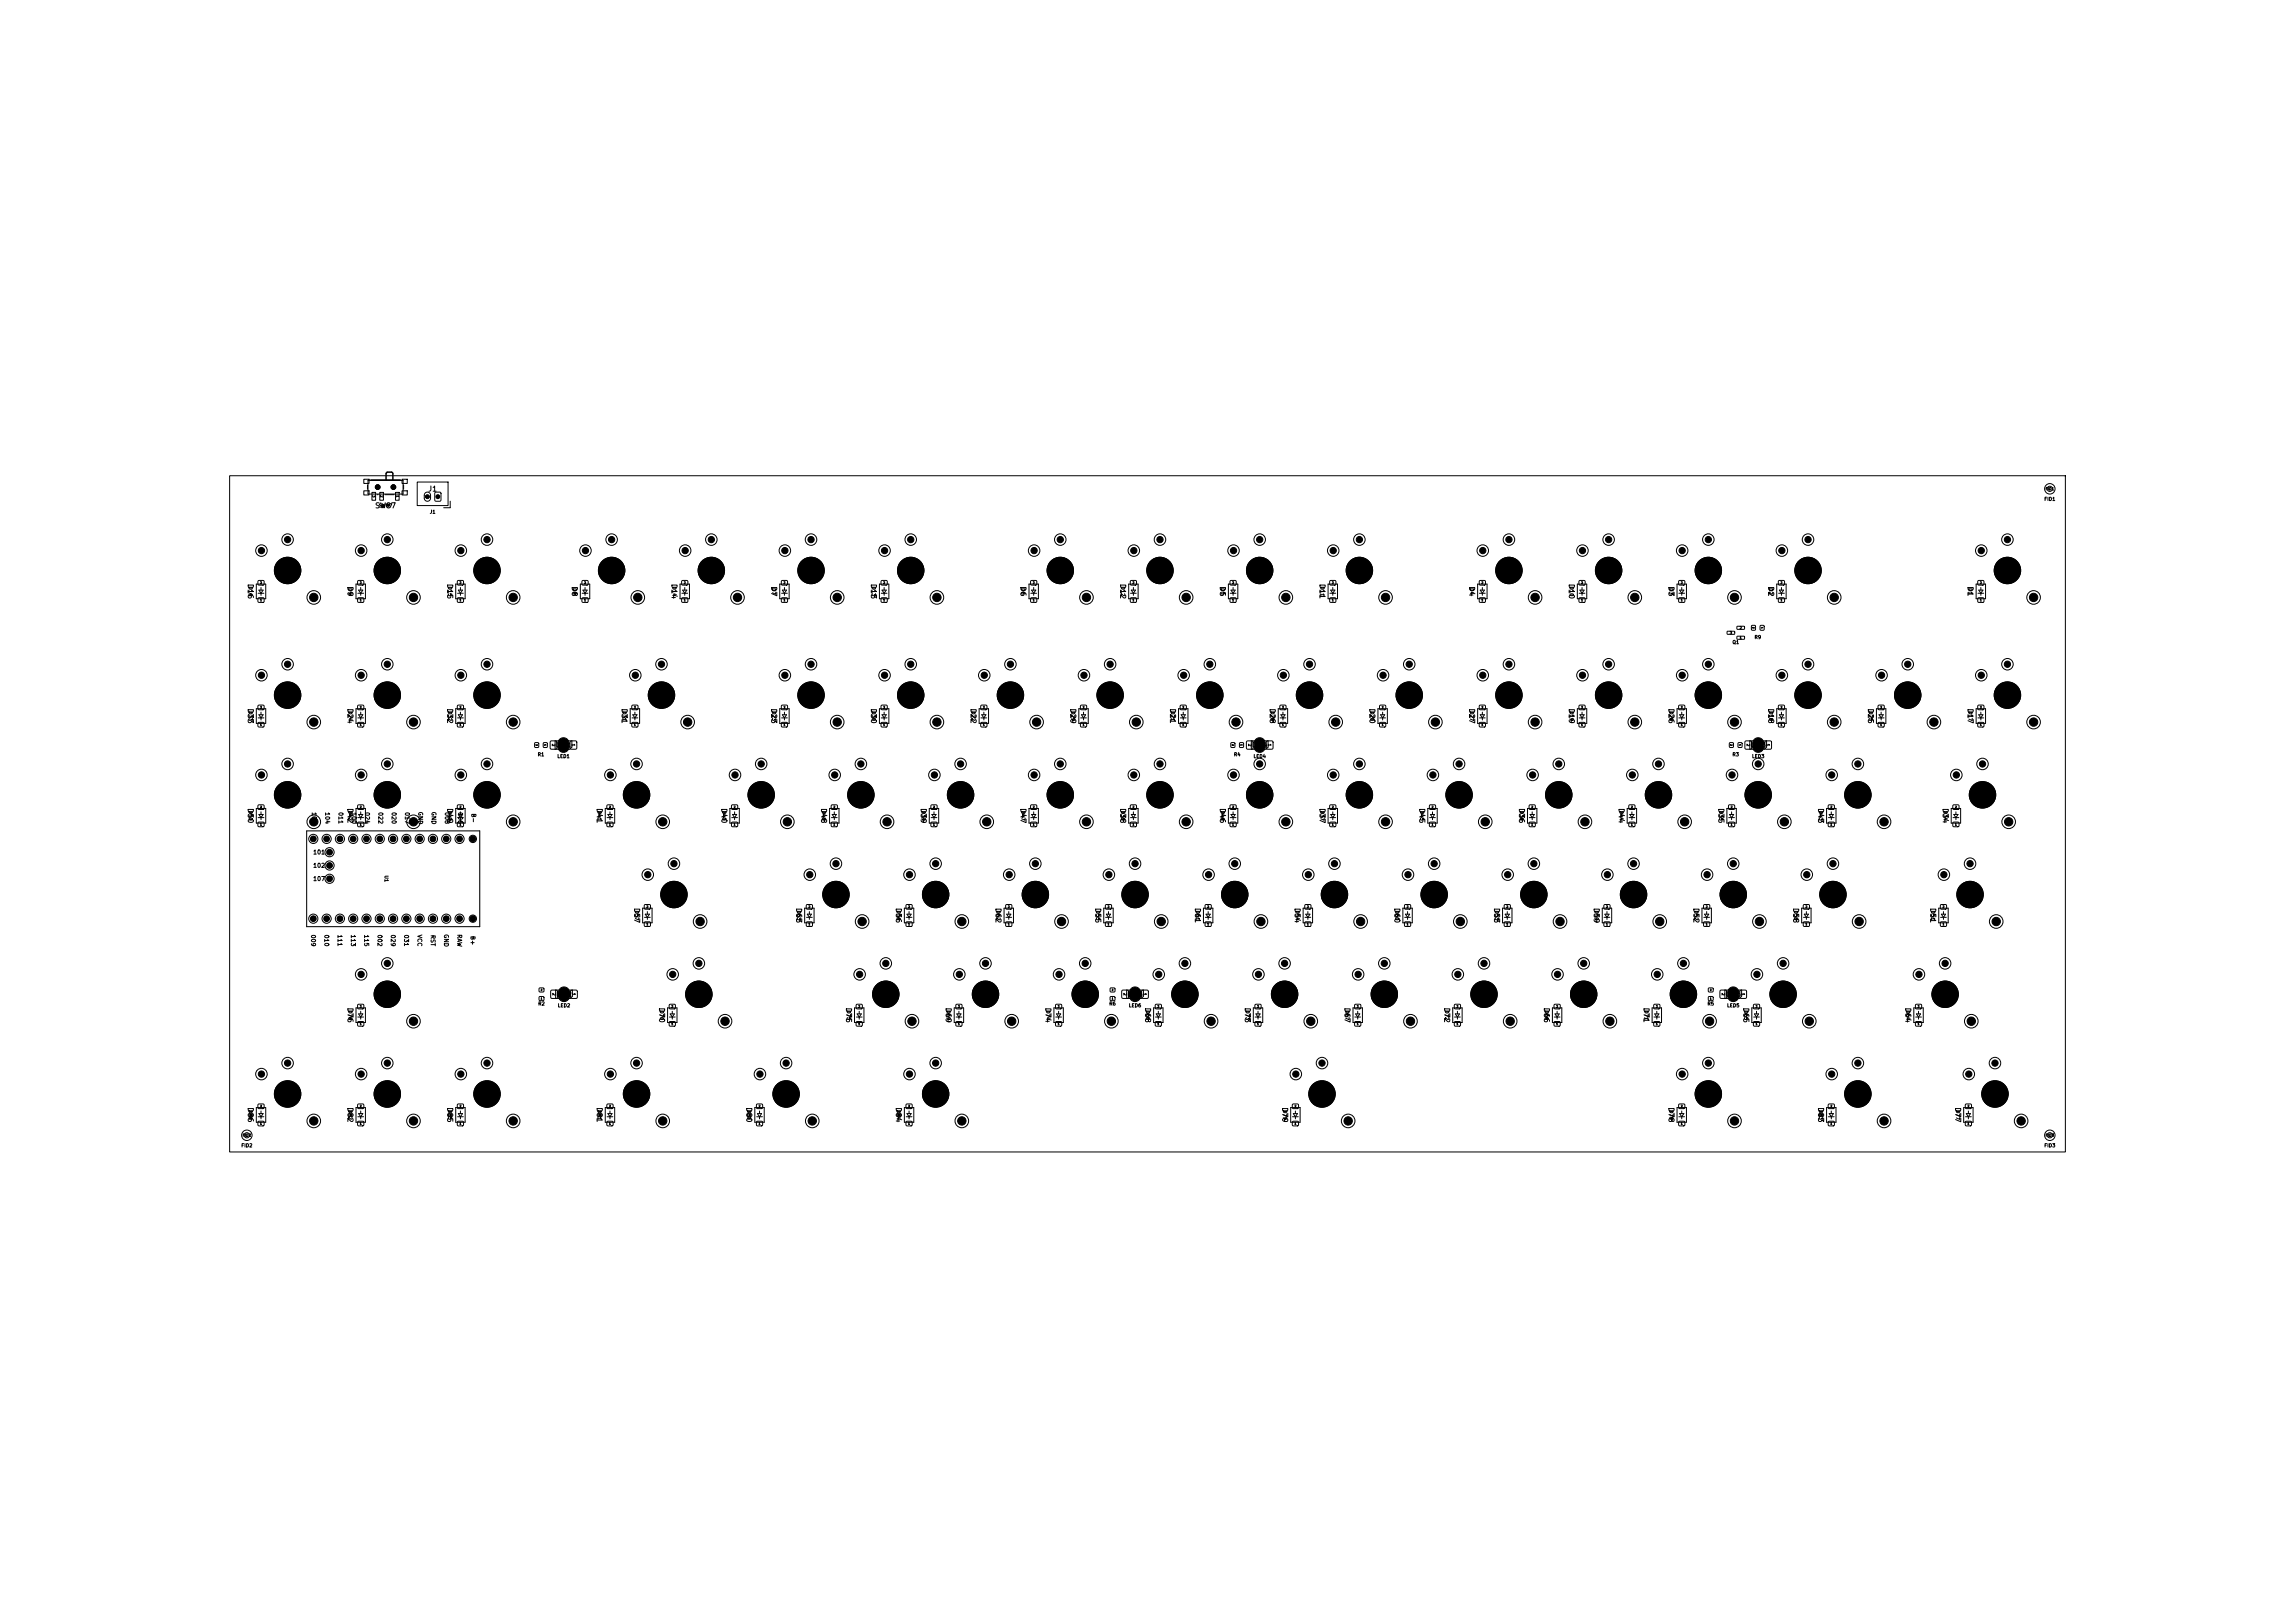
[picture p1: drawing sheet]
<svg xmlns="http://www.w3.org/2000/svg" width="297mm" height="210mm" viewBox="0 0 297 210" stroke-linecap="round" stroke-linejoin="round" font-family="sans-serif">
<defs><g id="words">
<g font-size=".7">
<text x="48.5" y="65.9">SW87</text>
<text x="55.3" y="63.8">J1</text>
<text x="31.9" y="75.5" transform="rotate(90 31.9 75.5)">D16</text>
<text x="44.8" y="75.8" transform="rotate(90 44.8 75.8)">D9</text>
<text x="57.7" y="75.5" transform="rotate(90 57.7 75.5)">D15</text>
<text x="73.8" y="75.8" transform="rotate(90 73.8 75.8)">D8</text>
<text x="86.7" y="75.5" transform="rotate(90 86.7 75.5)">D14</text>
<text x="99.6" y="75.8" transform="rotate(90 99.6 75.8)">D7</text>
<text x="112.6" y="75.5" transform="rotate(90 112.6 75.5)">D13</text>
<text x="131.9" y="75.8" transform="rotate(90 131.9 75.8)">D6</text>
<text x="144.8" y="75.5" transform="rotate(90 144.8 75.5)">D12</text>
<text x="157.7" y="75.8" transform="rotate(90 157.7 75.8)">D5</text>
<text x="170.6" y="75.5" transform="rotate(90 170.6 75.5)">D11</text>
<text x="190" y="75.8" transform="rotate(90 190 75.8)">D4</text>
<text x="202.9" y="75.5" transform="rotate(90 202.9 75.5)">D10</text>
<text x="215.8" y="75.8" transform="rotate(90 215.8 75.8)">D3</text>
<text x="228.7" y="75.8" transform="rotate(90 228.7 75.8)">D2</text>
<text x="254.5" y="75.8" transform="rotate(90 254.5 75.8)">D1</text>
<text x="31.9" y="91.6" transform="rotate(90 31.9 91.6)">D33</text>
<text x="44.8" y="91.6" transform="rotate(90 44.8 91.6)">D24</text>
<text x="57.7" y="91.6" transform="rotate(90 57.7 91.6)">D32</text>
<text x="80.3" y="91.6" transform="rotate(90 80.3 91.6)">D31</text>
<text x="99.6" y="91.6" transform="rotate(90 99.6 91.6)">D23</text>
<text x="112.6" y="91.6" transform="rotate(90 112.6 91.6)">D30</text>
<text x="125.5" y="91.6" transform="rotate(90 125.5 91.6)">D22</text>
<text x="138.4" y="91.6" transform="rotate(90 138.4 91.6)">D29</text>
<text x="151.3" y="91.6" transform="rotate(90 151.3 91.6)">D21</text>
<text x="164.2" y="91.6" transform="rotate(90 164.2 91.6)">D28</text>
<text x="177.1" y="91.6" transform="rotate(90 177.1 91.6)">D20</text>
<text x="190" y="91.6" transform="rotate(90 190 91.6)">D27</text>
<text x="202.9" y="91.6" transform="rotate(90 202.9 91.6)">D19</text>
<text x="215.8" y="91.6" transform="rotate(90 215.8 91.6)">D26</text>
<text x="228.7" y="91.6" transform="rotate(90 228.7 91.6)">D18</text>
<text x="241.6" y="91.6" transform="rotate(90 241.6 91.6)">D25</text>
<text x="254.5" y="91.6" transform="rotate(90 254.5 91.6)">D17</text>
<text x="31.9" y="104.5" transform="rotate(90 31.9 104.5)">D50</text>
<text x="44.8" y="104.5" transform="rotate(90 44.8 104.5)">D42</text>
<text x="57.7" y="104.5" transform="rotate(90 57.7 104.5)">D49</text>
<text x="77.1" y="104.5" transform="rotate(90 77.1 104.5)">D41</text>
<text x="93.2" y="104.5" transform="rotate(90 93.2 104.5)">D40</text>
<text x="106.1" y="104.5" transform="rotate(90 106.1 104.5)">D48</text>
<text x="119" y="104.5" transform="rotate(90 119 104.5)">D39</text>
<text x="131.9" y="104.5" transform="rotate(90 131.9 104.5)">D47</text>
<text x="144.8" y="104.5" transform="rotate(90 144.8 104.5)">D38</text>
<text x="157.7" y="104.5" transform="rotate(90 157.7 104.5)">D46</text>
<text x="170.6" y="104.5" transform="rotate(90 170.6 104.5)">D37</text>
<text x="183.5" y="104.5" transform="rotate(90 183.5 104.5)">D45</text>
<text x="196.4" y="104.5" transform="rotate(90 196.4 104.5)">D36</text>
<text x="209.3" y="104.5" transform="rotate(90 209.3 104.5)">D44</text>
<text x="222.2" y="104.5" transform="rotate(90 222.2 104.5)">D35</text>
<text x="235.1" y="104.5" transform="rotate(90 235.1 104.5)">D43</text>
<text x="251.3" y="104.5" transform="rotate(90 251.3 104.5)">D34</text>
<text x="81.9" y="117.4" transform="rotate(90 81.9 117.4)">D57</text>
<text x="102.9" y="117.4" transform="rotate(90 102.9 117.4)">D63</text>
<text x="115.8" y="117.4" transform="rotate(90 115.8 117.4)">D56</text>
<text x="128.7" y="117.4" transform="rotate(90 128.7 117.4)">D62</text>
<text x="141.6" y="117.4" transform="rotate(90 141.6 117.4)">D55</text>
<text x="154.5" y="117.4" transform="rotate(90 154.5 117.4)">D61</text>
<text x="167.4" y="117.4" transform="rotate(90 167.4 117.4)">D54</text>
<text x="180.3" y="117.4" transform="rotate(90 180.3 117.4)">D60</text>
<text x="193.2" y="117.4" transform="rotate(90 193.2 117.4)">D53</text>
<text x="206.1" y="117.4" transform="rotate(90 206.1 117.4)">D59</text>
<text x="219" y="117.4" transform="rotate(90 219 117.4)">D52</text>
<text x="231.9" y="117.4" transform="rotate(90 231.9 117.4)">D58</text>
<text x="249.6" y="117.4" transform="rotate(90 249.6 117.4)">D51</text>
<text x="44.8" y="130.3" transform="rotate(90 44.8 130.3)">D76</text>
<text x="85.1" y="130.3" transform="rotate(90 85.1 130.3)">D70</text>
<text x="109.3" y="130.3" transform="rotate(90 109.3 130.3)">D75</text>
<text x="122.2" y="130.3" transform="rotate(90 122.2 130.3)">D69</text>
<text x="135.1" y="130.3" transform="rotate(90 135.1 130.3)">D74</text>
<text x="148" y="130.3" transform="rotate(90 148 130.3)">D68</text>
<text x="160.9" y="130.3" transform="rotate(90 160.9 130.3)">D73</text>
<text x="173.8" y="130.3" transform="rotate(90 173.8 130.3)">D67</text>
<text x="186.7" y="130.3" transform="rotate(90 186.7 130.3)">D72</text>
<text x="199.6" y="130.3" transform="rotate(90 199.6 130.3)">D66</text>
<text x="212.5" y="130.3" transform="rotate(90 212.5 130.3)">D71</text>
<text x="225.4" y="130.3" transform="rotate(90 225.4 130.3)">D65</text>
<text x="246.4" y="130.3" transform="rotate(90 246.4 130.3)">D64</text>
<text x="31.9" y="143.2" transform="rotate(90 31.9 143.2)">D86</text>
<text x="44.8" y="143.2" transform="rotate(90 44.8 143.2)">D82</text>
<text x="57.7" y="143.2" transform="rotate(90 57.7 143.2)">D85</text>
<text x="77.1" y="143.2" transform="rotate(90 77.1 143.2)">D81</text>
<text x="96.4" y="143.2" transform="rotate(90 96.4 143.2)">D80</text>
<text x="115.8" y="143.2" transform="rotate(90 115.8 143.2)">D84</text>
<text x="165.8" y="143.2" transform="rotate(90 165.8 143.2)">D79</text>
<text x="215.8" y="143.2" transform="rotate(90 215.8 143.2)">D78</text>
<text x="235.1" y="143.2" transform="rotate(90 235.1 143.2)">D83</text>
<text x="252.9" y="143.2" transform="rotate(90 252.9 143.2)">D77</text>
</g>
<g font-size=".5">
<text x="33.5" y="71.6">2</text>
<text x="36.9" y="70.2">1</text>
<text x="46.4" y="71.6">2</text>
<text x="49.8" y="70.2">1</text>
<text x="59.4" y="71.6">2</text>
<text x="62.7" y="70.2">1</text>
<text x="75.5" y="71.6">2</text>
<text x="78.9" y="70.2">1</text>
<text x="88.4" y="71.6">2</text>
<text x="91.8" y="70.2">1</text>
<text x="101.3" y="71.6">2</text>
<text x="104.7" y="70.2">1</text>
<text x="114.2" y="71.6">2</text>
<text x="117.6" y="70.2">1</text>
<text x="133.5" y="71.6">2</text>
<text x="136.9" y="70.2">1</text>
<text x="146.4" y="71.6">2</text>
<text x="149.8" y="70.2">1</text>
<text x="159.3" y="71.6">2</text>
<text x="162.7" y="70.2">1</text>
<text x="172.2" y="71.6">2</text>
<text x="175.6" y="70.2">1</text>
<text x="191.6" y="71.6">2</text>
<text x="195" y="70.2">1</text>
<text x="204.5" y="71.6">2</text>
<text x="207.9" y="70.2">1</text>
<text x="217.4" y="71.6">2</text>
<text x="220.8" y="70.2">1</text>
<text x="230.3" y="71.6">2</text>
<text x="233.7" y="70.2">1</text>
<text x="256.1" y="71.6">2</text>
<text x="259.5" y="70.2">1</text>
<text x="33.5" y="87.7">2</text>
<text x="36.9" y="86.3">1</text>
<text x="46.4" y="87.7">2</text>
<text x="49.8" y="86.3">1</text>
<text x="59.4" y="87.7">2</text>
<text x="62.7" y="86.3">1</text>
<text x="81.9" y="87.7">2</text>
<text x="85.3" y="86.3">1</text>
<text x="101.3" y="87.7">2</text>
<text x="104.7" y="86.3">1</text>
<text x="114.2" y="87.7">2</text>
<text x="117.6" y="86.3">1</text>
<text x="127.1" y="87.7">2</text>
<text x="130.5" y="86.3">1</text>
<text x="140" y="87.7">2</text>
<text x="143.4" y="86.3">1</text>
<text x="152.9" y="87.7">2</text>
<text x="156.3" y="86.3">1</text>
<text x="165.8" y="87.7">2</text>
<text x="169.2" y="86.3">1</text>
<text x="178.7" y="87.7">2</text>
<text x="182.1" y="86.3">1</text>
<text x="191.6" y="87.7">2</text>
<text x="195" y="86.3">1</text>
<text x="204.5" y="87.7">2</text>
<text x="207.9" y="86.3">1</text>
<text x="217.4" y="87.7">2</text>
<text x="220.8" y="86.3">1</text>
<text x="230.3" y="87.7">2</text>
<text x="233.7" y="86.3">1</text>
<text x="243.2" y="87.7">2</text>
<text x="246.6" y="86.3">1</text>
<text x="256.1" y="87.7">2</text>
<text x="259.5" y="86.3">1</text>
<text x="33.5" y="100.7">2</text>
<text x="36.9" y="99.2">1</text>
<text x="46.4" y="100.7">2</text>
<text x="49.8" y="99.2">1</text>
<text x="59.4" y="100.7">2</text>
<text x="62.7" y="99.2">1</text>
<text x="71.9" y="96.8">LED1</text>
<text x="78.7" y="100.7">2</text>
<text x="82.1" y="99.2">1</text>
<text x="94.8" y="100.7">2</text>
<text x="98.2" y="99.2">1</text>
<text x="107.7" y="100.7">2</text>
<text x="111.1" y="99.2">1</text>
<text x="120.6" y="100.7">2</text>
<text x="124" y="99.2">1</text>
<text x="133.5" y="100.7">2</text>
<text x="136.9" y="99.2">1</text>
<text x="146.4" y="100.7">2</text>
<text x="149.8" y="99.2">1</text>
<text x="159.3" y="100.7">2</text>
<text x="162" y="96.8">LED4</text>
<text x="162.7" y="99.2">1</text>
<text x="172.2" y="100.7">2</text>
<text x="175.6" y="99.2">1</text>
<text x="185.2" y="100.7">2</text>
<text x="188.5" y="99.2">1</text>
<text x="198.1" y="100.7">2</text>
<text x="201.4" y="99.2">1</text>
<text x="211" y="100.7">2</text>
<text x="214.3" y="99.2">1</text>
<text x="223.9" y="100.7">2</text>
<text x="226.5" y="96.8">LED3</text>
<text x="227.2" y="99.2">1</text>
<text x="236.8" y="100.7">2</text>
<text x="240.1" y="99.2">1</text>
<text x="252.9" y="100.7">2</text>
<text x="256.3" y="99.2">1</text>
<text x="40.2" y="105" transform="rotate(90 40.2 105)">106</text>
<text x="42" y="105" transform="rotate(90 42 105)">104</text>
<text x="43.7" y="105" transform="rotate(90 43.7 105)">011</text>
<text x="45.4" y="105" transform="rotate(90 45.4 105)">100</text>
<text x="47.1" y="105" transform="rotate(90 47.1 105)">024</text>
<text x="48.8" y="105" transform="rotate(90 48.8 105)">022</text>
<text x="50.6" y="105" transform="rotate(90 50.6 105)">020</text>
<text x="52.3" y="105" transform="rotate(90 52.3 105)">017</text>
<text x="54" y="105" transform="rotate(90 54 105)">GND</text>
<text x="55.7" y="105" transform="rotate(90 55.7 105)">GND</text>
<text x="57.4" y="105" transform="rotate(90 57.4 105)">008</text>
<text x="59.2" y="105" transform="rotate(90 59.2 105)">006</text>
<text x="60.9" y="105.2" transform="rotate(90 60.9 105.2)">B-</text>
<text x="40.5" y="110.7">101</text>
<text x="40.5" y="112.4">102</text>
<text x="83.5" y="113.6">2</text>
<text x="86.9" y="112.1">1</text>
<text x="104.5" y="113.6">2</text>
<text x="107.9" y="112.1">1</text>
<text x="117.4" y="113.6">2</text>
<text x="120.8" y="112.1">1</text>
<text x="130.3" y="113.6">2</text>
<text x="133.7" y="112.1">1</text>
<text x="143.2" y="113.6">2</text>
<text x="146.6" y="112.1">1</text>
<text x="156.1" y="113.6">2</text>
<text x="159.5" y="112.1">1</text>
<text x="169" y="113.6">2</text>
<text x="172.4" y="112.1">1</text>
<text x="181.9" y="113.6">2</text>
<text x="185.3" y="112.1">1</text>
<text x="194.8" y="113.6">2</text>
<text x="198.2" y="112.1">1</text>
<text x="207.7" y="113.6">2</text>
<text x="211.1" y="112.1">1</text>
<text x="220.6" y="113.6">2</text>
<text x="224" y="112.1">1</text>
<text x="233.5" y="113.6">2</text>
<text x="236.9" y="112.1">1</text>
<text x="251.3" y="113.6">2</text>
<text x="254.7" y="112.1">1</text>
<text x="40.5" y="114.1">107</text>
<text x="40.1" y="120.9" transform="rotate(90 40.1 120.9)">009</text>
<text x="41.9" y="120.9" transform="rotate(90 41.9 120.9)">010</text>
<text x="43.6" y="120.9" transform="rotate(90 43.6 120.9)">111</text>
<text x="45.3" y="120.9" transform="rotate(90 45.3 120.9)">113</text>
<text x="47" y="120.9" transform="rotate(90 47 120.9)">115</text>
<text x="48.7" y="120.9" transform="rotate(90 48.7 120.9)">002</text>
<text x="49.8" y="125">1</text>
<text x="50.5" y="120.9" transform="rotate(90 50.5 120.9)">029</text>
<text x="52.2" y="120.9" transform="rotate(90 52.2 120.9)">031</text>
<text x="53.9" y="120.9" transform="rotate(90 53.9 120.9)">VCC</text>
<text x="55.6" y="120.9" transform="rotate(90 55.6 120.9)">RST</text>
<text x="57.3" y="120.8" transform="rotate(90 57.3 120.8)">GND</text>
<text x="59.1" y="120.8" transform="rotate(90 59.1 120.8)">RAW</text>
<text x="60.8" y="121" transform="rotate(90 60.8 121)">B+</text>
<text x="90.2" y="125">1</text>
<text x="114.3" y="125">1</text>
<text x="127.3" y="125">1</text>
<text x="140.2" y="125">1</text>
<text x="153.1" y="125">1</text>
<text x="166" y="125">1</text>
<text x="178.9" y="125">1</text>
<text x="191.8" y="125">1</text>
<text x="204.7" y="125">1</text>
<text x="217.6" y="125">1</text>
<text x="230.5" y="125">1</text>
<text x="251.4" y="125">1</text>
<text x="46.4" y="126.5">2</text>
<text x="71.9" y="129.1">LED2</text>
<text x="86.8" y="126.5">2</text>
<text x="111" y="126.5">2</text>
<text x="123.9" y="126.5">2</text>
<text x="136.8" y="126.5">2</text>
<text x="145.8" y="129.1">LED6</text>
<text x="149.7" y="126.5">2</text>
<text x="162.6" y="126.5">2</text>
<text x="175.5" y="126.5">2</text>
<text x="188.4" y="126.5">2</text>
<text x="201.3" y="126.5">2</text>
<text x="214.2" y="126.5">2</text>
<text x="223.3" y="129.1">LED5</text>
<text x="227.1" y="126.5">2</text>
<text x="248.1" y="126.5">2</text>
<text x="36.9" y="137.9">1</text>
<text x="49.8" y="137.9">1</text>
<text x="62.7" y="137.9">1</text>
<text x="82.1" y="137.9">1</text>
<text x="101.4" y="137.9">1</text>
<text x="120.8" y="137.9">1</text>
<text x="170.8" y="137.9">1</text>
<text x="220.8" y="137.9">1</text>
<text x="240.1" y="137.9">1</text>
<text x="257.9" y="137.9">1</text>
<text x="33.5" y="139.4">2</text>
<text x="46.4" y="139.4">2</text>
<text x="59.4" y="139.4">2</text>
<text x="78.7" y="139.4">2</text>
<text x="98.1" y="139.4">2</text>
<text x="117.4" y="139.4">2</text>
<text x="167.4" y="139.4">2</text>
<text x="217.4" y="139.4">2</text>
<text x="236.8" y="139.4">2</text>
<text x="254.5" y="139.4">2</text>
</g>
<g font-size=".4">
<text x="49" y="65.8">SW87</text>
<text x="55" y="64" transform="rotate(90 55 64)">2</text>
<text x="56.4" y="64" transform="rotate(90 56.4 64)">1</text>
<text x="264.5" y="64.9">FID1</text>
<text x="55.6" y="66.6">J1</text>
<text x="32.1" y="75.8" transform="rotate(90 32.1 75.8)">D16</text>
<text x="57.9" y="75.8" transform="rotate(90 57.9 75.8)">D15</text>
<text x="86.9" y="75.8" transform="rotate(90 86.9 75.8)">D14</text>
<text x="112.7" y="75.8" transform="rotate(90 112.7 75.8)">D13</text>
<text x="145" y="75.8" transform="rotate(90 145 75.8)">D12</text>
<text x="170.8" y="75.8" transform="rotate(90 170.8 75.8)">D11</text>
<text x="203" y="75.8" transform="rotate(90 203 75.8)">D10</text>
<text x="224.2" y="83.4">Q1</text>
<text x="227" y="82.8">R9</text>
<text x="32.1" y="92" transform="rotate(90 32.1 92)">D33</text>
<text x="45" y="92" transform="rotate(90 45 92)">D24</text>
<text x="57.9" y="92" transform="rotate(90 57.9 92)">D32</text>
<text x="80.5" y="92" transform="rotate(90 80.5 92)">D31</text>
<text x="99.8" y="92" transform="rotate(90 99.8 92)">D23</text>
<text x="112.7" y="92" transform="rotate(90 112.7 92)">D30</text>
<text x="125.6" y="92" transform="rotate(90 125.6 92)">D22</text>
<text x="138.5" y="92" transform="rotate(90 138.5 92)">D29</text>
<text x="151.4" y="92" transform="rotate(90 151.4 92)">D21</text>
<text x="164.3" y="92" transform="rotate(90 164.3 92)">D28</text>
<text x="177.2" y="92" transform="rotate(90 177.2 92)">D20</text>
<text x="190.1" y="92" transform="rotate(90 190.1 92)">D27</text>
<text x="203" y="92" transform="rotate(90 203 92)">D19</text>
<text x="216" y="92" transform="rotate(90 216 92)">D26</text>
<text x="228.9" y="92" transform="rotate(90 228.9 92)">D18</text>
<text x="241.8" y="92" transform="rotate(90 241.8 92)">D25</text>
<text x="254.7" y="92" transform="rotate(90 254.7 92)">D17</text>
<text x="69.5" y="98">R1</text>
<text x="71.4" y="96.2" transform="rotate(90 71.4 96.2)">2</text>
<text x="72.1" y="98.2">LED1</text>
<text x="73.9" y="96.2" transform="rotate(90 73.9 96.2)">1</text>
<text x="159.6" y="98">R4</text>
<text x="161.5" y="96.2" transform="rotate(90 161.5 96.2)">2</text>
<text x="162.2" y="98.2">LED4</text>
<text x="164" y="96.2" transform="rotate(90 164 96.2)">1</text>
<text x="224.1" y="98">R3</text>
<text x="226" y="96.2" transform="rotate(90 226 96.2)">2</text>
<text x="226.7" y="98.2">LED3</text>
<text x="228.5" y="96.2" transform="rotate(90 228.5 96.2)">1</text>
<text x="32.1" y="104.9" transform="rotate(90 32.1 104.9)">D50</text>
<text x="45" y="104.9" transform="rotate(90 45 104.9)">D42</text>
<text x="57.9" y="104.9" transform="rotate(90 57.9 104.9)">D49</text>
<text x="77.3" y="104.9" transform="rotate(90 77.3 104.9)">D41</text>
<text x="93.4" y="104.9" transform="rotate(90 93.4 104.9)">D40</text>
<text x="106.3" y="104.9" transform="rotate(90 106.3 104.9)">D48</text>
<text x="119.2" y="104.9" transform="rotate(90 119.2 104.9)">D39</text>
<text x="132.1" y="104.9" transform="rotate(90 132.1 104.9)">D47</text>
<text x="145" y="104.9" transform="rotate(90 145 104.9)">D38</text>
<text x="157.9" y="104.9" transform="rotate(90 157.9 104.9)">D46</text>
<text x="170.8" y="104.9" transform="rotate(90 170.8 104.9)">D37</text>
<text x="183.7" y="104.9" transform="rotate(90 183.7 104.9)">D45</text>
<text x="196.6" y="104.9" transform="rotate(90 196.6 104.9)">D36</text>
<text x="209.5" y="104.9" transform="rotate(90 209.5 104.9)">D44</text>
<text x="222.4" y="104.9" transform="rotate(90 222.4 104.9)">D35</text>
<text x="235.3" y="104.9" transform="rotate(90 235.3 104.9)">D43</text>
<text x="251.4" y="104.9" transform="rotate(90 251.4 104.9)">D34</text>
<text x="40.1" y="108.9">12</text>
<text x="41.9" y="108.9">11</text>
<text x="42.2" y="110.6">25</text>
<text x="42.2" y="112.3">26</text>
<text x="43.6" y="108.9">10</text>
<text x="45.5" y="108.9">9</text>
<text x="47.2" y="108.9">8</text>
<text x="48.9" y="108.9">7</text>
<text x="49.7" y="113.2" transform="rotate(90 49.7 113.2)">U1</text>
<text x="50.6" y="108.9">6</text>
<text x="52.4" y="108.9">5</text>
<text x="54.1" y="108.9">4</text>
<text x="55.8" y="108.9">3</text>
<text x="57.5" y="108.9">2</text>
<text x="59.2" y="108.9">1</text>
<text x="40.1" y="119.2">13</text>
<text x="41.9" y="119.2">14</text>
<text x="42.2" y="114">27</text>
<text x="43.6" y="119.2">15</text>
<text x="45.3" y="119.2">16</text>
<text x="47" y="119.2">17</text>
<text x="48.7" y="119.2">18</text>
<text x="50.5" y="119.2">19</text>
<text x="52.2" y="119.2">20</text>
<text x="53.9" y="119.2">21</text>
<text x="55.6" y="119.2">22</text>
<text x="57.3" y="119.2">23</text>
<text x="59.1" y="119.2">24</text>
<text x="82.1" y="117.8" transform="rotate(90 82.1 117.8)">D57</text>
<text x="103.1" y="117.8" transform="rotate(90 103.1 117.8)">D63</text>
<text x="116" y="117.8" transform="rotate(90 116 117.8)">D56</text>
<text x="128.9" y="117.8" transform="rotate(90 128.9 117.8)">D62</text>
<text x="141.8" y="117.8" transform="rotate(90 141.8 117.8)">D55</text>
<text x="154.7" y="117.8" transform="rotate(90 154.7 117.8)">D61</text>
<text x="167.6" y="117.8" transform="rotate(90 167.6 117.8)">D54</text>
<text x="180.5" y="117.8" transform="rotate(90 180.5 117.8)">D60</text>
<text x="193.4" y="117.8" transform="rotate(90 193.4 117.8)">D53</text>
<text x="206.3" y="117.8" transform="rotate(90 206.3 117.8)">D59</text>
<text x="219.2" y="117.8" transform="rotate(90 219.2 117.8)">D52</text>
<text x="232.1" y="117.8" transform="rotate(90 232.1 117.8)">D58</text>
<text x="249.8" y="117.8" transform="rotate(90 249.8 117.8)">D51</text>
<text x="45" y="130.7" transform="rotate(90 45 130.7)">D76</text>
<text x="69.6" y="130.2">R2</text>
<text x="71.4" y="128.4" transform="rotate(90 71.4 128.4)">2</text>
<text x="72.1" y="130.4">LED2</text>
<text x="74" y="128.4" transform="rotate(90 74 128.4)">1</text>
<text x="85.3" y="130.7" transform="rotate(90 85.3 130.7)">D70</text>
<text x="109.5" y="130.7" transform="rotate(90 109.5 130.7)">D75</text>
<text x="122.4" y="130.7" transform="rotate(90 122.4 130.7)">D69</text>
<text x="135.3" y="130.7" transform="rotate(90 135.3 130.7)">D74</text>
<text x="143.5" y="130.2">R6</text>
<text x="145.3" y="128.4" transform="rotate(90 145.3 128.4)">2</text>
<text x="146" y="130.4">LED6</text>
<text x="147.9" y="128.4" transform="rotate(90 147.9 128.4)">1</text>
<text x="148.2" y="130.7" transform="rotate(90 148.2 130.7)">D68</text>
<text x="161.1" y="130.7" transform="rotate(90 161.1 130.7)">D73</text>
<text x="174" y="130.7" transform="rotate(90 174 130.7)">D67</text>
<text x="186.9" y="130.7" transform="rotate(90 186.9 130.7)">D72</text>
<text x="199.8" y="130.7" transform="rotate(90 199.8 130.7)">D66</text>
<text x="212.7" y="130.7" transform="rotate(90 212.7 130.7)">D71</text>
<text x="220.9" y="130.2">R5</text>
<text x="222.7" y="128.4" transform="rotate(90 222.7 128.4)">2</text>
<text x="223.5" y="130.4">LED5</text>
<text x="225.3" y="128.4" transform="rotate(90 225.3 128.4)">1</text>
<text x="225.6" y="130.7" transform="rotate(90 225.6 130.7)">D65</text>
<text x="246.6" y="130.7" transform="rotate(90 246.6 130.7)">D64</text>
<text x="32.1" y="143.6" transform="rotate(90 32.1 143.6)">D86</text>
<text x="45" y="143.6" transform="rotate(90 45 143.6)">D82</text>
<text x="57.9" y="143.6" transform="rotate(90 57.9 143.6)">D85</text>
<text x="77.3" y="143.6" transform="rotate(90 77.3 143.6)">D81</text>
<text x="96.6" y="143.6" transform="rotate(90 96.6 143.6)">D80</text>
<text x="116" y="143.6" transform="rotate(90 116 143.6)">D84</text>
<text x="166" y="143.6" transform="rotate(90 166 143.6)">D79</text>
<text x="216" y="143.6" transform="rotate(90 216 143.6)">D78</text>
<text x="235.3" y="143.6" transform="rotate(90 235.3 143.6)">D83</text>
<text x="253" y="143.6" transform="rotate(90 253 143.6)">D77</text>
<text x="31.2" y="148.6">FID2</text>
<text x="264.5" y="148.6">FID3</text>
</g>
<g font-size=".3">
<text x="48.1" y="64" transform="rotate(90 48.1 64)">3</text>
<text x="49.1" y="64" transform="rotate(90 49.1 64)">2</text>
<text x="51.2" y="64" transform="rotate(90 51.2 64)">1</text>
<text x="264.7" y="63.5">FID1</text>
<text x="33.6" y="77.9">1</text>
<text x="33.6" y="75.6">2</text>
<text x="46.5" y="77.9">1</text>
<text x="46.5" y="75.6">2</text>
<text x="59.4" y="77.9">1</text>
<text x="59.4" y="75.6">2</text>
<text x="75.6" y="77.9">1</text>
<text x="75.6" y="75.6">2</text>
<text x="88.5" y="77.9">1</text>
<text x="88.5" y="75.6">2</text>
<text x="101.4" y="77.9">1</text>
<text x="101.4" y="75.6">2</text>
<text x="114.3" y="77.9">1</text>
<text x="114.3" y="75.6">2</text>
<text x="133.6" y="77.9">1</text>
<text x="133.6" y="75.6">2</text>
<text x="146.5" y="77.9">1</text>
<text x="146.5" y="75.6">2</text>
<text x="159.4" y="77.9">1</text>
<text x="159.4" y="75.6">2</text>
<text x="172.3" y="77.9">1</text>
<text x="172.3" y="75.6">2</text>
<text x="191.7" y="77.9">1</text>
<text x="191.7" y="75.6">2</text>
<text x="204.6" y="77.9">1</text>
<text x="204.6" y="75.6">2</text>
<text x="217.5" y="77.9">1</text>
<text x="217.5" y="75.6">2</text>
<text x="230.4" y="77.9">1</text>
<text x="230.4" y="75.6">2</text>
<text x="256.2" y="77.9">1</text>
<text x="256.2" y="75.6">2</text>
<text x="223.8" y="82.1">3</text>
<text x="225.1" y="82.8">1</text>
<text x="225.1" y="81.5">2</text>
<text x="33.6" y="94">1</text>
<text x="33.6" y="91.7">2</text>
<text x="46.5" y="94">1</text>
<text x="46.5" y="91.7">2</text>
<text x="59.4" y="94">1</text>
<text x="59.4" y="91.7">2</text>
<text x="82" y="94">1</text>
<text x="82" y="91.7">2</text>
<text x="101.4" y="94">1</text>
<text x="101.4" y="91.7">2</text>
<text x="114.3" y="94">1</text>
<text x="114.3" y="91.7">2</text>
<text x="127.2" y="94">1</text>
<text x="127.2" y="91.7">2</text>
<text x="140.1" y="94">1</text>
<text x="140.1" y="91.7">2</text>
<text x="153" y="94">1</text>
<text x="153" y="91.7">2</text>
<text x="165.9" y="94">1</text>
<text x="165.9" y="91.7">2</text>
<text x="178.8" y="94">1</text>
<text x="178.8" y="91.7">2</text>
<text x="191.7" y="94">1</text>
<text x="191.7" y="91.7">2</text>
<text x="204.6" y="94">1</text>
<text x="204.6" y="91.7">2</text>
<text x="217.5" y="94">1</text>
<text x="217.5" y="91.7">2</text>
<text x="230.4" y="94">1</text>
<text x="230.4" y="91.7">2</text>
<text x="243.3" y="94">1</text>
<text x="243.3" y="91.7">2</text>
<text x="256.2" y="94">1</text>
<text x="256.2" y="91.7">2</text>
<text x="33.6" y="106.9">1</text>
<text x="33.6" y="104.6">2</text>
<text x="46.5" y="106.9">1</text>
<text x="46.5" y="104.6">2</text>
<text x="59.4" y="106.9">1</text>
<text x="59.4" y="104.6">2</text>
<text x="78.8" y="106.9">1</text>
<text x="78.8" y="104.6">2</text>
<text x="94.9" y="106.9">1</text>
<text x="94.9" y="104.6">2</text>
<text x="107.8" y="106.9">1</text>
<text x="107.8" y="104.6">2</text>
<text x="120.7" y="106.9">1</text>
<text x="120.7" y="104.6">2</text>
<text x="133.6" y="106.9">1</text>
<text x="133.6" y="104.6">2</text>
<text x="146.5" y="106.9">1</text>
<text x="146.5" y="104.6">2</text>
<text x="159.4" y="106.9">1</text>
<text x="159.4" y="104.6">2</text>
<text x="172.3" y="106.9">1</text>
<text x="172.3" y="104.6">2</text>
<text x="185.2" y="106.9">1</text>
<text x="185.2" y="104.6">2</text>
<text x="198.1" y="106.9">1</text>
<text x="198.1" y="104.6">2</text>
<text x="211" y="106.9">1</text>
<text x="211" y="104.6">2</text>
<text x="223.9" y="106.9">1</text>
<text x="223.9" y="104.6">2</text>
<text x="236.8" y="106.9">1</text>
<text x="236.8" y="104.6">2</text>
<text x="253" y="106.9">1</text>
<text x="253" y="104.6">2</text>
<text x="60.9" y="108.8">28</text>
<text x="60.9" y="119.1">29</text>
<text x="83.6" y="119.8">1</text>
<text x="83.6" y="117.5">2</text>
<text x="104.6" y="119.8">1</text>
<text x="104.6" y="117.5">2</text>
<text x="117.5" y="119.8">1</text>
<text x="117.5" y="117.5">2</text>
<text x="130.4" y="119.8">1</text>
<text x="130.4" y="117.5">2</text>
<text x="143.3" y="119.8">1</text>
<text x="143.3" y="117.5">2</text>
<text x="156.2" y="119.8">1</text>
<text x="156.2" y="117.5">2</text>
<text x="169.1" y="119.8">1</text>
<text x="169.1" y="117.5">2</text>
<text x="182" y="119.8">1</text>
<text x="182" y="117.5">2</text>
<text x="194.9" y="119.8">1</text>
<text x="194.9" y="117.5">2</text>
<text x="207.8" y="119.8">1</text>
<text x="207.8" y="117.5">2</text>
<text x="220.7" y="119.8">1</text>
<text x="220.7" y="117.5">2</text>
<text x="233.6" y="119.8">1</text>
<text x="233.6" y="117.5">2</text>
<text x="251.4" y="119.8">1</text>
<text x="251.4" y="117.5">2</text>
<text x="46.5" y="130.5">2</text>
<text x="86.8" y="130.5">2</text>
<text x="111" y="130.5">2</text>
<text x="123.9" y="130.5">2</text>
<text x="136.8" y="130.5">2</text>
<text x="149.7" y="130.5">2</text>
<text x="162.6" y="130.5">2</text>
<text x="175.6" y="130.5">2</text>
<text x="188.5" y="130.5">2</text>
<text x="201.4" y="130.5">2</text>
<text x="214.3" y="130.5">2</text>
<text x="227.2" y="130.5">2</text>
<text x="248.1" y="130.5">2</text>
<text x="46.5" y="132.7">1</text>
<text x="86.8" y="132.7">1</text>
<text x="111" y="132.7">1</text>
<text x="123.9" y="132.7">1</text>
<text x="136.8" y="132.7">1</text>
<text x="149.7" y="132.7">1</text>
<text x="162.6" y="132.7">1</text>
<text x="175.6" y="132.7">1</text>
<text x="188.5" y="132.7">1</text>
<text x="201.4" y="132.7">1</text>
<text x="214.3" y="132.7">1</text>
<text x="227.2" y="132.7">1</text>
<text x="248.1" y="132.7">1</text>
<text x="33.6" y="143.4">2</text>
<text x="46.5" y="143.4">2</text>
<text x="59.4" y="143.4">2</text>
<text x="78.8" y="143.4">2</text>
<text x="98.1" y="143.4">2</text>
<text x="117.5" y="143.4">2</text>
<text x="167.5" y="143.4">2</text>
<text x="217.5" y="143.4">2</text>
<text x="236.8" y="143.4">2</text>
<text x="254.6" y="143.4">2</text>
<text x="31.4" y="147.2">FID2</text>
<text x="33.6" y="145.6">1</text>
<text x="46.5" y="145.6">1</text>
<text x="59.4" y="145.6">1</text>
<text x="78.8" y="145.6">1</text>
<text x="98.1" y="145.6">1</text>
<text x="117.5" y="145.6">1</text>
<text x="167.5" y="145.6">1</text>
<text x="217.5" y="145.6">1</text>
<text x="236.8" y="145.6">1</text>
<text x="254.6" y="145.6">1</text>
<text x="264.7" y="147.2">FID3</text>
</g>
<g font-size=".2">
<text x="226.8" y="81.1" transform="rotate(90 226.8 81.1)">2</text>
<text x="227.9" y="81.1" transform="rotate(90 227.9 81.1)">1</text>
<text x="69.3" y="96.3" transform="rotate(90 69.3 96.3)">2</text>
<text x="70.4" y="96.3" transform="rotate(90 70.4 96.3)">1</text>
<text x="159.4" y="96.3" transform="rotate(90 159.4 96.3)">2</text>
<text x="160.5" y="96.3" transform="rotate(90 160.5 96.3)">1</text>
<text x="223.9" y="96.3" transform="rotate(90 223.9 96.3)">2</text>
<text x="225" y="96.3" transform="rotate(90 225 96.3)">1</text>
<text x="70" y="129.4">1</text>
<text x="70" y="128.3">2</text>
<text x="143.9" y="129.4">1</text>
<text x="143.9" y="128.3">2</text>
<text x="221.3" y="129.4">1</text>
<text x="221.3" y="128.3">2</text>
</g>
</g></defs>
<g fill="none" stroke="#000" stroke-width=".13">
<path d="M29.7 61.6h237.6v87.5h-237.6zM33.2 75.6h1.2v1.9h-1.2zM33.4 76.8h.8M33.4 77.4h.7l.1 .1v.4h-.2h-.5l-.1-.1zM33.4 75.1h.7v.6h-.7zM33.5 76.4h.6l-.3 .4zM33.8 76v.4M33.8 76.8v.2M46.1 75.6h1.2v1.9h-1.2zM46.3 76.8h.8M46.3 77.4h.7l.1 .1v.4h-.2h-.5l-.1-.1zM46.3 75.1h.7v.6h-.7z"/>
<path d="M46.4 76.4h.6l-.3 .4zM46.7 76v.4M46.7 76.8v.2M47.1 62h.7v.6h-.7zM47.1 63.5h.7v.6h-.7zM47.6 62.8v.5M47.6 62.2h4.6v1.7h-4.6zM48 62.1h3.8M48.1 63.7h.5v1h-.5zM48.8 64h.1M49.1 63.7h.5v1h-.5zM49.8 64h1.2"/>
<path d="M50.8 62.1v-.9l-.1-.1h-.6l-.1 .1v1M50.8 61.3l-.1-.2h-.6l-.1 .2M51.2 63.7h.5v1h-.5zM52 62h.7v.6h-.7zM52 63.5h.7v.6h-.7zM52.2 62.8v.5M54 62.4h4v3h-4zM55 63.8l.4-.1 .3 .2v.6l-.2 .3h-.3l-.3-.2v-.6zM56.3 63.7h.6l.2 .1v.9l-.1 .1-.6 .1-.1-.1zM58.3 64.9v.8h-.9M59 75.6h1.2v1.9h-1.2zM59.2 76.8h.8"/>
<path d="M59.2 77.4h.7l.1 .1v.4h-.2h-.5l-.1-.1zM59.2 75.1h.7l.1 .2v.3l-.2 .1h-.5l-.1-.1zM59.3 76.4h.6l-.3 .4zM59.6 76v.4M59.6 76.8v.2M75.1 75.6h1.2v1.9h-1.2zM75.3 76.8h.8M75.4 77.4h.6l.1 .1v.4h-.1h-.6l-.1-.1zM75.4 75.1h.7v.6h-.7zM75.4 76.4h.6l-.3 .4zM75.7 76v.4M75.7 76.8v.2"/>
<path d="M88 75.6h1.2v1.9h-1.2zM88.2 76.8h.8M88.3 77.4h.6l.1 .1v.4h-.1h-.6l-.1-.1zM88.3 75.1h.7v.6h-.7zM88.3 76.4h.6l-.3 .4zM88.6 76v.4M88.6 76.8v.2M100.9 75.6h1.2v1.9h-1.2zM101.1 76.8h.8M101.2 77.4h.6l.1 .1v.4h-.1h-.6l-.1-.1zM101.2 75.1h.7v.6h-.7zM101.2 76.4h.6l-.3 .4z"/>
<path d="M101.5 76v.4M101.5 76.8v.2M113.8 75.6h1.2v1.9h-1.2zM114 76.8h.8M114.1 77.4h.6l.1 .1v.4h-.1h-.6l-.1-.1zM114.1 75.1h.7v.6h-.7zM114.1 76.4h.6l-.3 .4zM114.4 76v.4M114.4 76.8v.2M133.2 75.6h1.2v1.9h-1.2zM133.4 76.8h.7M133.4 77.4h.7l.1 .1v.4h-.2h-.5l-.1-.1z"/>
<path d="M133.4 75.1h.7v.6h-.7zM133.5 76.4h.5l-.2 .4zM133.8 76v.4M133.8 76.8v.2M146.1 75.6h1.2v1.9h-1.2zM146.3 76.8h.7M146.3 77.4h.7l.1 .1v.4h-.2h-.5l-.1-.1zM146.3 75.1h.7v.6h-.7zM146.4 76.4h.5l-.2 .4zM146.7 76v.4M146.7 76.8v.2M159 75.6h1.2v1.9h-1.2z"/>
<path d="M159.2 76.8h.8M159.2 77.4h.7l.1 .1v.4h-.2h-.5l-.1-.1zM159.2 75.1h.7v.6h-.7zM159.3 76.4h.5l-.2 .4zM159.6 76v.4M159.6 76.8v.2M171.9 75.6h1.2v1.9h-1.2zM172.1 76.8h.8M172.1 77.4h.7l.1 .1v.4h-.2h-.5l-.1-.1zM172.1 75.1h.7v.6h-.7zM172.2 76.4h.6l-.3 .4zM172.5 76v.4"/>
<path d="M172.5 76.8v.2M191.2 75.6h1.2v1.9h-1.2zM191.5 76.8h.7M191.5 77.4h.6l.1 .1v.4h-.1h-.6l-.1-.1zM191.5 75.1h.7v.6h-.7zM191.6 76.4h.5l-.3 .4zM191.8 76v.4M191.8 76.8v.2M204.1 75.6h1.2v1.9h-1.2zM204.4 76.8h.7M204.4 77.4h.6l.1 .1v.4h-.1h-.6l-.1-.1zM204.4 75.1h.7v.6h-.7z"/>
<path d="M204.5 76.4h.5l-.3 .4zM204.7 76v.4M204.7 76.8v.2M217 75.6h1.2v1.9h-1.2zM217.3 76.8h.7M217.3 77.4h.7v.1v.4h-.1h-.6l-.1-.1zM217.3 75.1h.7v.6h-.7zM217.4 76.4h.5l-.3 .4zM217.6 76v.4M217.6 76.8v.2M229.9 75.6h1.3v1.9h-1.3zM230.2 76.8h.7"/>
<path d="M230.2 77.4h.7v.1v.4h-.1h-.6l-.1-.1zM230.2 75.1h.7v.6h-.7zM230.3 76.4h.5l-.3 .4zM230.5 76v.4M230.5 76.8v.2M255.7 75.6h1.3v1.9h-1.3zM256 76.8h.7M256 77.4h.7l.1 .1-.1 .4h-.1h-.6l-.1-.1zM256 75.1h.7v.6h-.7zM256.1 76.4h.5l-.3 .4zM256.3 76v.4M256.3 76.8v.2"/>
<path d="M33.2 91.7h1.2v1.9h-1.2zM33.4 92.9h.8M33.4 93.5h.7v.5h-.7zM33.4 91.3l.7-.1 .1 .2v.3l-.2 .1h-.5l-.1-.1zM33.5 92.5h.6l-.3 .4zM33.8 92.1v.4M33.8 92.9v.3M46.1 91.7h1.2v1.9h-1.2zM46.3 92.9h.8M46.3 93.5h.7v.5h-.7zM46.3 91.3l.7-.1 .1 .2v.3l-.2 .1h-.5l-.1-.1zM46.4 92.5h.6l-.3 .4z"/>
<path d="M46.7 92.1v.4M46.7 92.9v.3M59 91.7h1.2v1.9h-1.2zM59.2 92.9h.8M59.2 93.5h.7l.1 .1v.4l-.2 .1h-.5l-.1-.2zM59.2 91.3l.7-.1 .1 .2v.3l-.2 .1h-.5l-.1-.1zM59.3 92.5h.6l-.3 .4zM59.6 92.1v.4M59.6 92.9v.3M69.2 96.1h.5v.6h-.5zM70.3 96.1h.5v.6h-.5zM71.2 95.9h.8v1h-.8z"/>
<path d="M71.8 95.9h2.2v.8l-.3 .2h-1.9zM72.4 95.7a.71 .71 0 0 1 .8-.2 .71 .71 0 0 1 .4 .7v.4a.71 .71 0 0 1-.7 .8 .71 .71 0 0 1-.7-.8v-.6zM73.8 95.9h.8v1h-.8zM81.6 91.7h1.2v1.9h-1.2zM81.8 92.9h.7M81.8 93.5h.7v.5h-.7zM81.8 91.3l.7-.1 .1 .2v.3l-.2 .1h-.5l-.1-.1zM81.9 92.5h.5l-.2 .4zM82.2 92.1v.4M82.2 92.9v.3M100.9 91.7h1.2v1.9h-1.2zM101.1 92.9h.8"/>
<path d="M101.2 93.5h.7v.5h-.7zM101.2 91.3l.6-.1 .1 .2v.3l-.1 .1h-.6l-.1-.1zM101.2 92.5h.6l-.3 .4zM101.5 92.1v.4M101.5 92.9v.3M113.8 91.7h1.2v1.9h-1.2zM114 92.9h.8M114.1 93.5h.7v.5h-.7zM114.1 91.3l.6-.1 .1 .2v.3l-.1 .1h-.6l-.1-.1zM114.1 92.5h.6l-.3 .4zM114.4 92.1v.4M114.4 92.9v.3"/>
<path d="M126.7 91.7h1.2v1.9h-1.2zM126.9 92.9h.8M127 93.5h.7v.5h-.7zM127 91.3l.6-.1 .1 .2v.3l-.1 .1h-.6l-.1-.1zM127.1 92.5h.5l-.3 .4zM127.3 92.1v.4M127.3 92.9v.3M139.6 91.7h1.2v1.9h-1.2zM139.9 92.9h.7M139.9 93.5h.7v.5h-.7zM139.9 91.3l.6-.1 .1 .2v.3l-.1 .1h-.6l-.1-.1zM140 92.5h.5l-.3 .4z"/>
<path d="M140.2 92.1v.4M140.2 92.9v.3M152.5 91.7h1.2v1.9h-1.2zM152.8 92.9h.7M152.8 93.5h.6l.1 .1v.4l-.1 .1h-.6l-.1-.2zM152.8 91.3l.6-.1 .1 .2v.3l-.1 .1h-.6l-.1-.1zM152.9 92.5h.5l-.3 .4zM153.1 92.1v.4M153.1 92.9v.3M159.3 96.1h.5v.6h-.5zM160.4 96.1h.5v.6h-.5zM161.3 95.9h.8v1h-.8z"/>
<path d="M161.9 95.9h2.2v.8l-.3 .2h-1.9zM162.5 95.7a.71 .71 0 0 1 .8-.2 .71 .71 0 0 1 .4 .7v.4a.71 .71 0 0 1-.7 .8 .71 .71 0 0 1-.7-.8v-.6zM163.9 95.9h.8v1h-.8zM165.4 91.7h1.2v1.9h-1.2zM165.7 92.9h.7M165.7 93.5h.7v.5h-.7zM165.7 91.3l.6-.1 .1 .2v.3l-.1 .1h-.6l-.1-.1zM165.8 92.5h.5l-.3 .4zM166 92.1v.4M166 92.9v.3M178.3 91.7h1.2v1.9h-1.2zM178.6 92.9h.7"/>
<path d="M178.6 93.5h.7v.5h-.7zM178.6 91.3l.6-.1 .1 .2v.3l-.1 .1h-.6l-.1-.1zM178.7 92.5h.5l-.3 .4zM178.9 92.1v.4M178.9 92.9v.3M191.2 91.7h1.2v1.9h-1.2zM191.5 92.9h.7M191.5 93.5h.7v.5h-.7zM191.5 91.3l.6-.1 .1 .2v.3l-.1 .1h-.6l-.1-.1zM191.6 92.5h.5l-.3 .4zM191.8 92.1v.4M191.8 92.9v.3"/>
<path d="M204.1 91.7h1.2v1.9h-1.2zM204.4 92.9h.7M204.4 93.5h.7v.5h-.7zM204.4 91.3l.6-.1 .1 .2v.3l-.1 .1h-.6l-.1-.1zM204.5 92.5h.5l-.3 .4zM204.7 92.1v.4M204.7 92.9v.3M217 91.7h1.2v1.9h-1.2zM217.3 92.9h.7M217.3 93.5h.7v.5h-.7zM217.3 91.3l.7-.1v.2v.3l-.1 .1h-.6l-.1-.1zM217.4 92.5h.5l-.3 .4z"/>
<path d="M217.6 92.1v.4M217.6 92.9v.3M223.5 81.7h.9l.1 .3-.9 .1zM223.8 96.1h.5v.6h-.5zM224.8 82.3h.9l.1 .4h-1zM224.8 81.1l.9-.1 .1 .4h-1zM224.9 96.1h.5v.6h-.5zM225.9 95.9h.7v1h-.7zM226.5 95.9h2.1v.8l-.3 .2h-1.8zM226.7 81h.5v.5h-.5zM227 95.7a.71 .71 0 0 1 .8-.2 .71 .71 0 0 1 .4 .7v.4a.71 .71 0 0 1-.7 .8 .71 .71 0 0 1-.7-.8v-.6zM227.8 81h.5v.5h-.5z"/>
<path d="M228.4 95.9h.8v1h-.8zM229.9 91.7h1.3v1.9h-1.3zM230.2 92.9h.7M230.2 93.5h.7v.5h-.7zM230.2 91.3l.7-.1v.2v.3l-.1 .1h-.6l-.1-.1zM230.3 92.5h.5l-.3 .4zM230.5 92.1v.4M230.5 92.9v.3M242.8 91.7h1.3v1.9h-1.3zM243.1 92.9h.7M243.1 93.5h.7v.5h-.7zM243.1 91.3l.7-.1 .1 .2-.1 .3-.1 .1h-.6l-.1-.1z"/>
<path d="M243.2 92.5h.5l-.3 .4zM243.4 92.1v.4M243.4 92.9v.3M255.7 91.7h1.3v1.9h-1.3zM256 92.9h.7M256 93.5h.7v.5h-.7zM256 91.3l.7-.1 .1 .2-.1 .3-.1 .1h-.6l-.1-.1zM256.1 92.5h.5l-.3 .4zM256.3 92.1v.4M256.3 92.9v.3M33.2 104.6h1.2v1.9h-1.2zM33.4 105.8h.8"/>
<path d="M33.4 106.4h.7v.5h-.7zM33.4 104.2l.7-.1 .1 .2v.4h-.2h-.5l-.1-.1zM33.5 105.4h.6l-.3 .4zM33.8 105v.4M33.8 105.8v.3M46.1 104.6h1.2v1.9h-1.2zM46.3 105.8h.8M46.3 106.4h.7v.5h-.7zM46.3 104.2l.7-.1 .1 .2v.4h-.2h-.5l-.1-.1zM46.4 105.4h.6l-.3 .4zM46.7 105v.4M46.7 105.8v.3"/>
<path d="M59 104.6h1.2v1.9h-1.2zM59.2 105.8h.8M59.2 106.4h.7l.1 .1v.4l-.2 .1h-.5l-.1-.2zM59.2 104.2l.7-.1 .1 .2v.4h-.2h-.5l-.1-.1zM59.3 105.4h.6l-.3 .4zM59.6 105v.4M59.6 105.8v.3M78.3 104.6h1.2v1.9h-1.2zM78.6 105.8h.7M78.6 106.4h.7v.5h-.7zM78.6 104.2l.7-.1v.2v.4h-.1h-.6l-.1-.1zM78.7 105.4h.5l-.3 .4z"/>
<path d="M78.9 105v.4M78.9 105.8v.3M83.2 117.5h1.2v1.9h-1.2zM83.4 118.7h.7M83.4 119.3h.7v.5h-.7zM83.4 117.1l.7-.1 .1 .2v.4h-.2h-.5l-.1-.1zM83.5 118.3h.5l-.2 .4zM83.8 118v.3M83.8 118.7v.3M94.5 104.6h1.2v1.9h-1.2zM94.7 105.8h.7M94.7 106.4h.7v.5h-.7z"/>
<path d="M94.7 104.2l.7-.1 .1 .2v.4h-.2h-.5l-.1-.1zM94.8 105.4h.5l-.2 .4zM95.1 105v.4M95.1 105.8v.3M104.1 117.5h1.3v1.9h-1.3zM104.4 118.7h.7M104.4 119.3h.7v.5h-.7zM104.4 117.1l.7-.1v.2v.4h-.1h-.6l-.1-.1zM104.5 118.3h.5l-.3 .4zM104.7 118v.3M104.7 118.7v.3M107.4 104.6h1.2v1.9h-1.2z"/>
<path d="M107.6 105.8h.7M107.6 106.4h.7v.5h-.7zM107.6 104.2l.7-.1 .1 .2v.4h-.2h-.5l-.1-.1zM107.7 105.4h.5l-.2 .4zM108 105v.4M108 105.8v.3M117 117.5h1.3v1.9h-1.3zM117.3 118.7h.7M117.3 119.3h.7v.5h-.7zM117.3 117.1l.7-.1 .1 .2-.1 .4h-.1h-.6l-.1-.1zM117.4 118.3h.5l-.3 .4zM117.6 118v.3"/>
<path d="M117.6 118.7v.3M120.3 104.6h1.2v1.9h-1.2zM120.5 105.8h.7M120.5 106.4h.7v.5h-.7zM120.5 104.2l.7-.1 .1 .2v.4h-.2h-.5l-.1-.1zM120.6 105.4h.5l-.2 .4zM120.9 105v.4M120.9 105.8v.3M129.9 117.5h1.3v1.9h-1.3zM130.2 118.7h.7M130.2 119.3h.7v.5h-.7zM130.2 117.1l.7-.1 .1 .2-.1 .4h-.1h-.6l-.1-.1z"/>
<path d="M130.3 118.3h.5l-.3 .4zM130.5 118v.3M130.5 118.7v.3M133.2 104.6h1.2v1.9h-1.2zM133.4 105.8h.7M133.4 106.4h.7v.5h-.7zM133.4 104.2l.7-.1 .1 .2v.4h-.2h-.5l-.1-.1zM133.5 105.4h.5l-.2 .4zM133.8 105v.4M133.8 105.8v.3M142.8 117.5h1.3v1.9h-1.3zM143.1 118.7h.7"/>
<path d="M143.1 119.3h.7v.5h-.7zM143.1 117.1l.7-.1 .1 .2-.1 .4h-.1h-.6l-.1-.1zM143.2 118.3h.5l-.2 .4zM143.5 118v.3M143.5 118.7v.3M146.1 104.6h1.2v1.9h-1.2zM146.3 105.8h.7M146.3 106.4h.7v.5h-.7zM146.3 104.2l.7-.1 .1 .2v.4h-.2h-.5l-.1-.1zM146.4 105.4h.5l-.2 .4zM146.7 105v.4M146.7 105.8v.3"/>
<path d="M155.7 117.5h1.3v1.9h-1.3zM156 118.7h.7M156 119.3h.7v.5h-.7zM156 117.1l.7-.1 .1 .2-.1 .4h-.1h-.6l-.1-.1zM156.1 118.3h.5l-.2 .4zM156.4 118v.3M156.4 118.7v.3M159 104.6h1.2v1.9h-1.2zM159.2 105.8h.8M159.2 106.4h.7v.5h-.7zM159.2 104.2l.7-.1 .1 .2v.4h-.2h-.5l-.1-.1zM159.3 105.4h.5l-.2 .4z"/>
<path d="M159.6 105v.4M159.6 105.8v.3M168.6 117.5h1.3v1.9h-1.3zM168.9 118.7h.7M168.9 119.3h.7v.5h-.7zM168.9 117.1l.7-.1 .1 .2-.1 .4h-.1h-.6l-.1-.1zM169 118.3h.5l-.2 .4zM169.3 118v.3M169.3 118.7v.3M171.9 104.6h1.2v1.9h-1.2zM172.1 105.8h.8M172.1 106.4h.7v.5h-.7z"/>
<path d="M172.1 104.2l.7-.1 .1 .2v.4h-.2h-.5l-.1-.1zM172.2 105.4h.6l-.3 .4zM172.5 105v.4M172.5 105.8v.3M181.5 117.5h1.3v1.9h-1.3zM181.8 118.7h.7M181.8 119.3h.7v.5h-.7zM181.8 117.1l.7-.1 .1 .2v.4h-.2h-.6v-.1zM181.9 118.3h.5l-.2 .4zM182.2 118v.3M182.2 118.7v.3M184.8 104.6h1.2v1.9h-1.2z"/>
<path d="M185 105.8h.8M185 106.4h.7v.5h-.7zM185 104.2l.7-.1 .1 .2v.4h-.2h-.5l-.1-.1zM185.1 105.4h.6l-.3 .4zM185.4 105v.4M185.4 105.8v.3M194.5 117.5h1.2v1.9h-1.2zM194.7 118.7h.7M194.7 119.3h.7v.5h-.7zM194.7 117.1l.7-.1 .1 .2v.4h-.2h-.6v-.1zM194.8 118.3h.5l-.2 .4zM195.1 118v.3"/>
<path d="M195.1 118.7v.3M197.7 104.6h1.2v1.9h-1.2zM197.9 105.8h.8M197.9 106.4h.7v.5h-.7zM197.9 104.2l.7-.1 .1 .2v.4h-.2h-.5l-.1-.1zM198 105.4h.6l-.3 .4zM198.3 105v.4M198.3 105.8v.3M207.4 117.5h1.2v1.9h-1.2zM207.6 118.7h.7M207.6 119.3h.7v.5h-.7zM207.6 117.1l.7-.1 .1 .2v.4h-.2h-.5l-.1-.1z"/>
<path d="M207.7 118.3h.5l-.2 .4zM208 118v.3M208 118.7v.3M210.6 104.6h1.2v1.9h-1.2zM210.8 105.8h.8M210.8 106.4h.7l.1 .1v.4l-.2 .1h-.5l-.1-.2zM210.8 104.2l.7-.1 .1 .2v.4h-.2h-.5l-.1-.1zM210.9 105.4h.6l-.3 .4zM211.2 105v.4M211.2 105.8v.3M220.3 117.5h1.2v1.9h-1.2zM220.5 118.7h.7"/>
<path d="M220.5 119.3h.7v.5h-.7zM220.5 117.1l.7-.1 .1 .2v.4h-.2h-.5l-.1-.1zM220.6 118.3h.5l-.2 .4zM220.9 118v.3M220.9 118.7v.3M223.5 104.6h1.2v1.9h-1.2zM223.7 105.8h.8M223.7 106.4h.8v.5h-.8zM223.7 104.2l.7-.1 .1 .2v.4h-.2h-.5l-.1-.1zM223.8 105.4h.6l-.3 .4zM224.1 105v.4M224.1 105.8v.3"/>
<path d="M233.2 117.5h1.2v1.9h-1.2zM233.4 118.7h.7M233.4 119.3h.7v.5h-.7zM233.4 117.1l.7-.1 .1 .2v.4h-.2h-.5l-.1-.1zM233.5 118.3h.5l-.2 .4zM233.8 118v.3M233.8 118.7v.3M236.4 104.6h1.2v1.9h-1.2zM236.6 105.8h.8M236.6 106.4h.8v.5h-.8zM236.6 104.2l.7-.1 .1 .2v.4h-.2h-.5l-.1-.1zM236.7 105.4h.6l-.3 .4z"/>
<path d="M237 105v.4M237 105.8v.3M250.9 117.5h1.2v1.9h-1.2zM251.1 118.7h.8M251.1 119.3h.8v.5h-.8zM251.1 117.1l.7-.1 .1 .2v.4h-.1h-.6l-.1-.1zM251.2 118.3h.6l-.3 .4zM251.5 118v.3M251.5 118.7v.3M252.5 104.6h1.2v1.9h-1.2zM252.7 105.8h.8M252.8 106.4h.7v.5h-.7z"/>
<path d="M252.8 104.2l.6-.1 .1 .2v.4h-.1h-.6l-.1-.1zM252.9 105.4h.5l-.3 .4zM253.1 105v.4M253.1 105.8v.3M46.1 130.4h1.2v1.9h-1.2zM46.3 131.6h.8M46.3 132.2h.7v.5h-.7zM46.3 130h.7v.5h-.7zM46.4 131.2h.6l-.3 .4zM46.7 130.9v.3M46.7 131.6v.3M69.8 129h.6v.4h-.6z"/>
<path d="M69.8 127.9h.6v.4h-.6zM71.3 128.2h.8v.9h-.8zM71.9 128.1h2.2v.8l-.3 .3h-1.9zM72.5 127.9a.71 .71 0 0 1 .8-.1 .71 .71 0 0 1 .4 .6v.5a.71 .71 0 0 1-.7 .7 .71 .71 0 0 1-.7-.7v-.6zM73.9 128.2h.8v.9h-.8zM86.4 130.4h1.2v1.9h-1.2zM86.6 131.6h.8M86.6 132.2h.8v.5h-.8zM86.6 130h.8v.5h-.8zM86.7 131.2h.6l-.3 .4zM87 130.9v.3M87 131.6v.3"/>
<path d="M110.6 130.4h1.2v1.9h-1.2zM110.8 131.6h.8M110.8 132.2h.8v.5h-.8zM110.8 130h.8v.5h-.8zM110.9 131.2h.6l-.3 .4zM111.2 130.9v.3M111.2 131.6v.3M123.5 130.4h1.2v1.9h-1.2zM123.7 131.6h.8M123.7 132.2h.8v.5h-.8zM123.7 130h.8v.5h-.8zM123.8 131.2h.6l-.3 .4z"/>
<path d="M124.1 130.9v.3M124.1 131.6v.3M136.4 130.4h1.2v1.9h-1.2zM136.6 131.6h.8M136.6 132.2h.8v.5h-.8zM136.6 130h.8v.5h-.8zM136.7 131.2h.6l-.3 .4zM137 130.9v.3M137 131.6v.3M143.7 129h.6v.4h-.6zM143.7 127.9h.6v.4h-.6zM145.2 128.2h.8v.9h-.8z"/>
<path d="M145.8 128.1h2.2v.8l-.3 .3h-1.9zM146.4 127.9a.71 .71 0 0 1 .8-.1 .71 .71 0 0 1 .4 .6v.5a.71 .71 0 0 1-.7 .7 .71 .71 0 0 1-.7-.7v-.6zM147.8 128.2h.8v.9h-.8zM149.3 130.4h1.2v1.9h-1.2zM149.5 131.6h.8M149.5 132.2h.8v.5h-.8zM149.5 130h.8v.5h-.8zM149.6 131.2h.6l-.3 .4zM149.9 130.9v.3M149.9 131.6v.3M162.2 130.4h1.2v1.9h-1.2zM162.4 131.6h.8"/>
<path d="M162.4 132.2h.8v.5h-.8zM162.4 130h.8v.5h-.8zM162.5 131.2h.6l-.3 .4zM162.8 130.9v.3M162.8 131.6v.3M175.1 130.4h1.2v1.9h-1.2zM175.3 131.6h.8M175.3 132.2h.8v.5h-.8zM175.3 130h.8v.5h-.8zM175.4 131.2h.6l-.3 .4zM175.7 130.9v.3M175.7 131.6v.3"/>
<path d="M188 130.4h1.2v1.9h-1.2zM188.2 131.6h.8M188.2 132.2h.8v.5h-.8zM188.2 130h.8v.5h-.8zM188.3 131.2h.6l-.3 .4zM188.6 130.9v.3M188.6 131.6v.3M200.9 130.4h1.2v1.9h-1.2zM201.1 131.6h.8M201.1 132.2h.8v.5h-.8zM201.1 130h.8v.5h-.8zM201.2 131.2h.6l-.3 .4z"/>
<path d="M201.5 130.9v.3M201.5 131.6v.3M213.8 130.4h1.2v1.9h-1.2zM214 131.6h.8M214.1 132.2h.7v.5h-.7zM214.1 130h.7v.5h-.7zM214.1 131.2h.6l-.3 .4zM214.4 130.9v.3M214.4 131.6v.3M221.1 129h.6v.4h-.6zM221.1 127.9h.6v.4h-.6zM222.6 128.2h.8v.9h-.8z"/>
<path d="M223.2 128.1h2.2v.8l-.3 .3h-1.9zM223.8 127.9a.71 .71 0 0 1 .8-.1 .71 .71 0 0 1 .4 .6v.5a.71 .71 0 0 1-.7 .7 .71 .71 0 0 1-.7-.7v-.6zM225.2 128.2h.8v.9h-.8zM226.7 130.4h1.2v1.9h-1.2zM226.9 131.6h.8M227 132.2h.7v.5h-.7zM227 130h.7v.5h-.7zM227 131.2h.6l-.3 .4zM227.3 130.9v.3M227.3 131.6v.3M247.7 130.4h1.2v1.9h-1.2zM247.9 131.6h.8"/>
<path d="M247.9 132.2h.7v.5h-.7zM247.9 130h.7v.5h-.7zM248 131.2h.6l-.3 .4zM248.3 130.9v.3M248.3 131.6v.3M33.2 143.3h1.2v1.9h-1.2zM33.4 144.5h.8M33.4 145.1h.7l.1 .1v.4l-.2 .1h-.5l-.1-.2zM33.4 142.9h.7v.5h-.7zM33.5 144.1h.6l-.3 .4zM33.8 143.8v.3M33.8 144.5v.3"/>
<path d="M46.1 143.3h1.2v1.9h-1.2zM46.3 144.5h.8M46.3 145.1h.7l.1 .1v.4l-.2 .1h-.5l-.1-.2zM46.3 142.9h.7v.5h-.7zM46.4 144.1h.6l-.3 .4zM46.7 143.8v.3M46.7 144.5v.3M59 143.3h1.2v1.9h-1.2zM59.2 144.5h.8M59.2 145.1h.7l.1 .1v.4l-.2 .1h-.5l-.1-.2zM59.2 142.9h.7l.1 .1v.4l-.2 .1-.5-.1-.1-.1zM59.3 144.1h.6l-.3 .4z"/>
<path d="M59.6 143.8v.3M59.6 144.5v.3M78.3 143.3h1.2v1.9h-1.2zM78.6 144.5h.7M78.6 145.1h.7v.1v.4l-.1 .1h-.6l-.1-.2zM78.6 142.9h.7v.5h-.7zM78.7 144.1h.5l-.3 .4zM78.9 143.8v.3M78.9 144.5v.3M97.7 143.3h1.2v1.9h-1.2zM97.9 144.5h.8M97.9 145.1h.7l.1 .1v.4l-.2 .1h-.5l-.1-.2z"/>
<path d="M97.9 142.9h.8v.5h-.8zM98 144.1h.6l-.3 .4zM98.3 143.8v.3M98.3 144.5v.3M117 143.3h1.3v1.9h-1.3zM117.3 144.5h.7M117.3 145.1h.7l.1 .1-.1 .4-.1 .1h-.6l-.1-.2zM117.3 142.9h.7v.5h-.7zM117.4 144.1h.5l-.3 .4zM117.6 143.8v.3M117.6 144.5v.3M167 143.3h1.3v1.9h-1.3z"/>
<path d="M167.3 144.5h.7M167.3 145.1h.7v.1v.4l-.1 .1h-.6l-.1-.2zM167.3 142.9h.7v.5h-.7zM167.4 144.1h.5l-.3 .4zM167.6 143.8v.3M167.6 144.5v.3M217 143.3h1.2v1.9h-1.2zM217.3 144.5h.7M217.3 145.1h.7v.1v.4l-.1 .1h-.6l-.1-.2zM217.3 142.9h.7v.5h-.7zM217.4 144.1h.5l-.3 .4zM217.6 143.8v.3"/>
<path d="M217.6 144.5v.3M236.4 143.3h1.2v1.9h-1.2zM236.6 144.5h.8M236.6 145.1h.7l.1 .1v.4l-.2 .1h-.5l-.1-.2zM236.6 142.9h.8v.5h-.8zM236.7 144.1h.6l-.3 .4zM237 143.8v.3M237 144.5v.3M254.1 143.3h1.2v1.9h-1.2zM254.4 144.5h.7M254.4 145.1h.7v.5h-.7zM254.4 142.9h.7v.5h-.7z"/>
<path d="M254.5 144.1h.5l-.3 .4zM254.7 143.8v.3M254.7 144.5v.3"/>
<circle cx="33.8" cy="71.2" r=".75"/>
<circle cx="37.2" cy="69.8" r=".74"/>
<circle cx="37.2" cy="73.8" r="1.71"/>
<circle cx="40.6" cy="77.3" r=".88"/>
<circle cx="46.7" cy="71.2" r=".75"/>
<circle cx="48.9" cy="63" r=".3"/>
<circle cx="50.1" cy="73.8" r="1.71"/>
<circle cx="50.1" cy="69.8" r=".74"/>
<circle cx="50.9" cy="63" r=".3"/>
<circle cx="53.5" cy="77.3" r=".88"/>
<circle cx="59.6" cy="71.2" r=".75"/>
<circle cx="63" cy="73.8" r="1.71"/>
<circle cx="63" cy="69.8" r=".74"/>
<circle cx="66.4" cy="77.3" r=".88"/>
<circle cx="75.8" cy="71.2" r=".74"/>
<circle cx="79.2" cy="69.8" r=".75"/>
<circle cx="79.2" cy="73.8" r="1.71"/>
<circle cx="82.5" cy="77.3" r=".88"/>
<circle cx="88.7" cy="71.2" r=".75"/>
<circle cx="92.1" cy="69.8" r=".74"/>
<circle cx="92.1" cy="73.8" r="1.71"/>
<circle cx="95.4" cy="77.3" r=".88"/>
<circle cx="101.6" cy="71.2" r=".75"/>
<circle cx="105" cy="69.8" r=".74"/>
<circle cx="105" cy="73.8" r="1.71"/>
<circle cx="108.3" cy="77.3" r=".88"/>
<circle cx="114.5" cy="71.2" r=".75"/>
<circle cx="117.9" cy="69.8" r=".74"/>
<circle cx="117.9" cy="73.8" r="1.71"/>
<circle cx="121.2" cy="77.3" r=".88"/>
<circle cx="133.8" cy="71.2" r=".74"/>
<circle cx="137.2" cy="69.8" r=".75"/>
<circle cx="137.2" cy="73.8" r="1.71"/>
<circle cx="140.6" cy="77.3" r=".88"/>
<circle cx="146.7" cy="71.2" r=".75"/>
<circle cx="150.1" cy="69.8" r=".75"/>
<circle cx="150.1" cy="73.8" r="1.71"/>
<circle cx="153.5" cy="77.3" r=".88"/>
<circle cx="159.6" cy="71.2" r=".75"/>
<circle cx="163" cy="69.8" r=".74"/>
<circle cx="163" cy="73.8" r="1.71"/>
<circle cx="166.4" cy="77.3" r=".88"/>
<circle cx="172.5" cy="71.2" r=".75"/>
<circle cx="175.9" cy="73.8" r="1.71"/>
<circle cx="175.9" cy="69.8" r=".74"/>
<circle cx="179.3" cy="77.3" r=".88"/>
<circle cx="191.9" cy="71.2" r=".74"/>
<circle cx="195.3" cy="69.8" r=".75"/>
<circle cx="195.3" cy="73.8" r="1.71"/>
<circle cx="198.7" cy="77.3" r=".88"/>
<circle cx="204.8" cy="71.2" r=".75"/>
<circle cx="208.2" cy="69.8" r=".75"/>
<circle cx="208.2" cy="73.8" r="1.71"/>
<circle cx="211.6" cy="77.3" r=".88"/>
<circle cx="217.7" cy="71.2" r=".75"/>
<circle cx="221.1" cy="73.8" r="1.71"/>
<circle cx="221.1" cy="69.8" r=".74"/>
<circle cx="224.5" cy="77.3" r=".88"/>
<circle cx="230.6" cy="71.2" r=".75"/>
<circle cx="234" cy="69.8" r=".74"/>
<circle cx="234" cy="73.8" r="1.71"/>
<circle cx="237.4" cy="77.3" r=".88"/>
<circle cx="256.4" cy="71.2" r=".75"/>
<circle cx="259.8" cy="69.8" r=".75"/>
<circle cx="259.8" cy="73.8" r="1.71"/>
<circle cx="263.2" cy="77.3" r=".88"/>
<circle cx="265.3" cy="63.3" r=".34"/>
<circle cx="265.3" cy="63.3" r=".68"/>
<circle cx="33.8" cy="87.4" r=".74"/>
<circle cx="37.2" cy="89.9" r="1.71"/>
<circle cx="37.2" cy="85.9" r=".74"/>
<circle cx="37.2" cy="98.9" r=".74"/>
<circle cx="40.6" cy="93.4" r=".88"/>
<circle cx="46.7" cy="87.4" r=".75"/>
<circle cx="50.1" cy="89.9" r="1.71"/>
<circle cx="50.1" cy="85.9" r=".74"/>
<circle cx="50.1" cy="98.9" r=".74"/>
<circle cx="53.5" cy="93.4" r=".88"/>
<circle cx="59.6" cy="87.4" r=".75"/>
<circle cx="63" cy="89.9" r="1.71"/>
<circle cx="63" cy="85.9" r=".74"/>
<circle cx="63" cy="98.9" r=".74"/>
<circle cx="66.4" cy="93.4" r=".88"/>
<circle cx="82.2" cy="87.4" r=".75"/>
<circle cx="82.4" cy="98.9" r=".74"/>
<circle cx="85.6" cy="89.9" r="1.71"/>
<circle cx="85.6" cy="85.9" r=".74"/>
<circle cx="89" cy="93.4" r=".88"/>
<circle cx="98.5" cy="98.9" r=".74"/>
<circle cx="101.6" cy="87.4" r=".74"/>
<circle cx="105" cy="89.9" r="1.71"/>
<circle cx="105" cy="85.9" r=".74"/>
<circle cx="108.3" cy="93.4" r=".88"/>
<circle cx="111.4" cy="98.9" r=".74"/>
<circle cx="114.5" cy="87.4" r=".74"/>
<circle cx="117.9" cy="89.9" r="1.71"/>
<circle cx="117.9" cy="85.9" r=".74"/>
<circle cx="121.2" cy="93.4" r=".88"/>
<circle cx="124.3" cy="98.9" r=".75"/>
<circle cx="127.4" cy="87.4" r=".74"/>
<circle cx="130.8" cy="89.9" r="1.71"/>
<circle cx="130.8" cy="85.9" r=".74"/>
<circle cx="134.1" cy="93.4" r=".88"/>
<circle cx="137.2" cy="98.9" r=".75"/>
<circle cx="140.3" cy="87.4" r=".75"/>
<circle cx="143.7" cy="89.9" r="1.71"/>
<circle cx="143.7" cy="85.9" r=".74"/>
<circle cx="147.1" cy="93.4" r=".88"/>
<circle cx="150.1" cy="98.9" r=".75"/>
<circle cx="153.2" cy="87.4" r=".75"/>
<circle cx="156.6" cy="89.9" r="1.71"/>
<circle cx="156.6" cy="85.9" r=".74"/>
<circle cx="160" cy="93.4" r=".88"/>
<circle cx="163" cy="98.9" r=".74"/>
<circle cx="166.1" cy="87.4" r=".74"/>
<circle cx="169.5" cy="89.9" r="1.71"/>
<circle cx="169.5" cy="85.9" r=".74"/>
<circle cx="172.9" cy="93.4" r=".88"/>
<circle cx="175.9" cy="98.9" r=".74"/>
<circle cx="179" cy="87.4" r=".74"/>
<circle cx="182.4" cy="89.9" r="1.71"/>
<circle cx="182.4" cy="85.9" r=".75"/>
<circle cx="185.8" cy="93.4" r=".88"/>
<circle cx="188.8" cy="98.9" r=".74"/>
<circle cx="191.9" cy="87.4" r=".74"/>
<circle cx="195.3" cy="85.9" r=".75"/>
<circle cx="195.3" cy="89.9" r="1.71"/>
<circle cx="198.7" cy="93.4" r=".88"/>
<circle cx="201.7" cy="98.9" r=".75"/>
<circle cx="204.8" cy="87.4" r=".74"/>
<circle cx="208.2" cy="85.9" r=".75"/>
<circle cx="208.2" cy="89.9" r="1.71"/>
<circle cx="211.6" cy="93.4" r=".88"/>
<circle cx="214.6" cy="98.9" r=".74"/>
<circle cx="217.7" cy="87.4" r=".74"/>
<circle cx="221.1" cy="89.9" r="1.71"/>
<circle cx="221.1" cy="85.9" r=".74"/>
<circle cx="224.5" cy="93.4" r=".88"/>
<circle cx="227.5" cy="98.9" r=".75"/>
<circle cx="230.6" cy="87.4" r=".74"/>
<circle cx="234" cy="89.9" r="1.71"/>
<circle cx="234" cy="85.9" r=".74"/>
<circle cx="237.4" cy="93.4" r=".88"/>
<circle cx="240.4" cy="98.9" r=".75"/>
<circle cx="243.5" cy="87.4" r=".74"/>
<circle cx="246.9" cy="89.9" r="1.71"/>
<circle cx="246.9" cy="85.9" r=".74"/>
<circle cx="250.3" cy="93.4" r=".88"/>
<circle cx="256.4" cy="87.4" r=".74"/>
<circle cx="256.6" cy="98.9" r=".75"/>
<circle cx="259.8" cy="85.9" r=".75"/>
<circle cx="259.8" cy="89.9" r="1.71"/>
<circle cx="263.2" cy="93.4" r=".88"/>
<circle cx="33.8" cy="100.3" r=".75"/>
<circle cx="37.2" cy="102.8" r="1.71"/>
<circle cx="40.5" cy="108.5" r=".59"/>
<circle cx="40.5" cy="118.9" r=".59"/>
<circle cx="40.6" cy="106.3" r=".88"/>
<circle cx="42.3" cy="108.5" r=".59"/>
<circle cx="42.3" cy="118.9" r=".59"/>
<circle cx="42.6" cy="112" r=".59"/>
<circle cx="42.6" cy="113.7" r=".59"/>
<circle cx="42.6" cy="110.3" r=".59"/>
<circle cx="44" cy="108.5" r=".59"/>
<circle cx="44" cy="118.9" r=".59"/>
<circle cx="45.7" cy="108.5" r=".59"/>
<circle cx="45.7" cy="118.9" r=".59"/>
<circle cx="46.7" cy="100.3" r=".75"/>
<circle cx="47.4" cy="108.5" r=".59"/>
<circle cx="47.4" cy="118.9" r=".59"/>
<circle cx="49.1" cy="108.5" r=".59"/>
<circle cx="49.1" cy="118.9" r=".59"/>
<circle cx="50.1" cy="102.8" r="1.71"/>
<circle cx="50.9" cy="108.5" r=".59"/>
<circle cx="50.9" cy="118.9" r=".59"/>
<circle cx="52.6" cy="108.5" r=".59"/>
<circle cx="52.6" cy="118.9" r=".59"/>
<circle cx="53.5" cy="106.3" r=".88"/>
<circle cx="54.3" cy="108.5" r=".59"/>
<circle cx="54.3" cy="118.9" r=".59"/>
<circle cx="56" cy="108.5" r=".59"/>
<circle cx="56" cy="118.9" r=".59"/>
<circle cx="57.8" cy="108.5" r=".59"/>
<circle cx="57.8" cy="118.9" r=".59"/>
<circle cx="59.5" cy="108.5" r=".59"/>
<circle cx="59.5" cy="118.9" r=".59"/>
<circle cx="59.6" cy="100.3" r=".75"/>
<circle cx="61.2" cy="108.5" r=".47"/>
<circle cx="61.2" cy="118.9" r=".47"/>
<circle cx="63" cy="102.8" r="1.71"/>
<circle cx="66.4" cy="106.3" r=".88"/>
<circle cx="79" cy="100.3" r=".74"/>
<circle cx="82.4" cy="102.8" r="1.71"/>
<circle cx="83.8" cy="113.2" r=".74"/>
<circle cx="85.8" cy="106.3" r=".88"/>
<circle cx="87.2" cy="115.8" r="1.71"/>
<circle cx="87.2" cy="111.8" r=".74"/>
<circle cx="90.6" cy="119.2" r=".88"/>
<circle cx="95.1" cy="100.3" r=".75"/>
<circle cx="98.5" cy="102.8" r="1.71"/>
<circle cx="101.9" cy="106.3" r=".88"/>
<circle cx="104.8" cy="113.2" r=".75"/>
<circle cx="108" cy="100.3" r=".74"/>
<circle cx="108.2" cy="115.8" r="1.71"/>
<circle cx="108.2" cy="111.8" r=".74"/>
<circle cx="111.4" cy="102.8" r="1.71"/>
<circle cx="111.6" cy="119.2" r=".88"/>
<circle cx="114.8" cy="106.3" r=".88"/>
<circle cx="117.7" cy="113.2" r=".75"/>
<circle cx="120.9" cy="100.3" r=".74"/>
<circle cx="121.1" cy="115.8" r="1.71"/>
<circle cx="121.1" cy="111.8" r=".74"/>
<circle cx="124.3" cy="102.8" r="1.71"/>
<circle cx="124.5" cy="119.2" r=".88"/>
<circle cx="127.7" cy="106.3" r=".88"/>
<circle cx="130.6" cy="113.2" r=".74"/>
<circle cx="133.8" cy="100.3" r=".74"/>
<circle cx="134" cy="115.8" r="1.71"/>
<circle cx="134" cy="111.8" r=".74"/>
<circle cx="137.2" cy="102.8" r="1.71"/>
<circle cx="137.4" cy="119.2" r=".88"/>
<circle cx="140.6" cy="106.3" r=".88"/>
<circle cx="143.5" cy="113.2" r=".74"/>
<circle cx="146.7" cy="100.3" r=".74"/>
<circle cx="146.9" cy="115.8" r="1.71"/>
<circle cx="146.9" cy="111.8" r=".75"/>
<circle cx="150.1" cy="102.8" r="1.71"/>
<circle cx="150.3" cy="119.2" r=".88"/>
<circle cx="153.5" cy="106.3" r=".88"/>
<circle cx="156.4" cy="113.2" r=".74"/>
<circle cx="159.6" cy="100.3" r=".74"/>
<circle cx="159.8" cy="111.8" r=".75"/>
<circle cx="159.8" cy="115.8" r="1.71"/>
<circle cx="163" cy="102.8" r="1.71"/>
<circle cx="163.2" cy="119.2" r=".88"/>
<circle cx="166.4" cy="106.3" r=".88"/>
<circle cx="169.3" cy="113.2" r=".74"/>
<circle cx="172.5" cy="100.3" r=".74"/>
<circle cx="172.7" cy="111.8" r=".75"/>
<circle cx="172.7" cy="115.8" r="1.71"/>
<circle cx="175.9" cy="102.8" r="1.71"/>
<circle cx="176.1" cy="119.2" r=".88"/>
<circle cx="179.3" cy="106.3" r=".88"/>
<circle cx="182.2" cy="113.2" r=".74"/>
<circle cx="185.4" cy="100.3" r=".75"/>
<circle cx="185.6" cy="115.8" r="1.71"/>
<circle cx="185.6" cy="111.8" r=".74"/>
<circle cx="188.8" cy="102.8" r="1.71"/>
<circle cx="189" cy="119.2" r=".88"/>
<circle cx="192.2" cy="106.3" r=".88"/>
<circle cx="195.1" cy="113.2" r=".74"/>
<circle cx="198.3" cy="100.3" r=".74"/>
<circle cx="198.5" cy="115.8" r="1.71"/>
<circle cx="198.5" cy="111.8" r=".74"/>
<circle cx="201.7" cy="102.8" r="1.71"/>
<circle cx="201.9" cy="119.2" r=".88"/>
<circle cx="205.1" cy="106.3" r=".88"/>
<circle cx="208" cy="113.2" r=".74"/>
<circle cx="211.2" cy="100.3" r=".75"/>
<circle cx="211.4" cy="115.8" r="1.71"/>
<circle cx="211.4" cy="111.8" r=".74"/>
<circle cx="214.6" cy="102.8" r="1.71"/>
<circle cx="214.8" cy="119.2" r=".88"/>
<circle cx="218" cy="106.3" r=".88"/>
<circle cx="220.9" cy="113.2" r=".75"/>
<circle cx="224.1" cy="100.3" r=".74"/>
<circle cx="224.3" cy="115.8" r="1.71"/>
<circle cx="224.3" cy="111.8" r=".74"/>
<circle cx="227.5" cy="102.8" r="1.71"/>
<circle cx="227.7" cy="119.2" r=".88"/>
<circle cx="230.9" cy="106.3" r=".88"/>
<circle cx="233.8" cy="113.2" r=".75"/>
<circle cx="237" cy="100.3" r=".74"/>
<circle cx="237.2" cy="115.8" r="1.71"/>
<circle cx="237.2" cy="111.8" r=".74"/>
<circle cx="240.4" cy="102.8" r="1.71"/>
<circle cx="240.6" cy="119.2" r=".88"/>
<circle cx="243.8" cy="106.3" r=".88"/>
<circle cx="251.6" cy="113.2" r=".75"/>
<circle cx="253.2" cy="100.3" r=".74"/>
<circle cx="254.9" cy="111.8" r=".75"/>
<circle cx="254.9" cy="115.8" r="1.71"/>
<circle cx="256.6" cy="102.8" r="1.71"/>
<circle cx="258.3" cy="119.2" r=".88"/>
<circle cx="259.9" cy="106.3" r=".88"/>
<circle cx="33.8" cy="139" r=".75"/>
<circle cx="37.2" cy="137.6" r=".74"/>
<circle cx="46.7" cy="126.1" r=".75"/>
<circle cx="46.7" cy="139" r=".75"/>
<circle cx="50.1" cy="128.7" r="1.71"/>
<circle cx="50.1" cy="137.6" r=".74"/>
<circle cx="50.1" cy="124.7" r=".75"/>
<circle cx="53.5" cy="132.1" r=".88"/>
<circle cx="59.6" cy="139" r=".75"/>
<circle cx="63" cy="137.6" r=".74"/>
<circle cx="79" cy="139" r=".74"/>
<circle cx="82.4" cy="137.6" r=".74"/>
<circle cx="87.1" cy="126.1" r=".75"/>
<circle cx="90.4" cy="128.7" r="1.71"/>
<circle cx="90.4" cy="124.7" r=".75"/>
<circle cx="93.8" cy="132.1" r=".88"/>
<circle cx="98.3" cy="139" r=".74"/>
<circle cx="101.7" cy="137.6" r=".74"/>
<circle cx="111.2" cy="126.1" r=".74"/>
<circle cx="114.6" cy="124.7" r=".75"/>
<circle cx="114.6" cy="128.7" r="1.71"/>
<circle cx="117.7" cy="139" r=".75"/>
<circle cx="118" cy="132.1" r=".88"/>
<circle cx="121.1" cy="137.6" r=".74"/>
<circle cx="124.2" cy="126.1" r=".74"/>
<circle cx="127.5" cy="128.7" r="1.71"/>
<circle cx="127.5" cy="124.7" r=".74"/>
<circle cx="130.9" cy="132.1" r=".88"/>
<circle cx="137.1" cy="126.1" r=".74"/>
<circle cx="140.4" cy="128.7" r="1.71"/>
<circle cx="140.4" cy="124.7" r=".74"/>
<circle cx="143.8" cy="132.1" r=".88"/>
<circle cx="150" cy="126.1" r=".75"/>
<circle cx="153.3" cy="128.7" r="1.71"/>
<circle cx="153.3" cy="124.7" r=".74"/>
<circle cx="156.7" cy="132.1" r=".88"/>
<circle cx="162.9" cy="126.1" r=".75"/>
<circle cx="166.2" cy="128.7" r="1.71"/>
<circle cx="166.2" cy="124.7" r=".74"/>
<circle cx="167.7" cy="139" r=".75"/>
<circle cx="169.6" cy="132.1" r=".88"/>
<circle cx="171.1" cy="137.6" r=".74"/>
<circle cx="175.8" cy="126.1" r=".75"/>
<circle cx="179.1" cy="128.7" r="1.71"/>
<circle cx="179.1" cy="124.7" r=".75"/>
<circle cx="182.5" cy="132.1" r=".88"/>
<circle cx="188.7" cy="126.1" r=".75"/>
<circle cx="192" cy="128.7" r="1.71"/>
<circle cx="192" cy="124.7" r=".75"/>
<circle cx="195.4" cy="132.1" r=".88"/>
<circle cx="201.6" cy="126.1" r=".74"/>
<circle cx="205" cy="128.7" r="1.71"/>
<circle cx="205" cy="124.7" r=".75"/>
<circle cx="208.3" cy="132.1" r=".88"/>
<circle cx="214.5" cy="126.1" r=".74"/>
<circle cx="217.7" cy="139" r=".75"/>
<circle cx="217.9" cy="128.7" r="1.71"/>
<circle cx="217.9" cy="124.7" r=".75"/>
<circle cx="221.1" cy="137.6" r=".74"/>
<circle cx="221.2" cy="132.1" r=".88"/>
<circle cx="227.4" cy="126.1" r=".74"/>
<circle cx="230.8" cy="124.7" r=".75"/>
<circle cx="230.8" cy="128.7" r="1.71"/>
<circle cx="234.1" cy="132.1" r=".88"/>
<circle cx="237" cy="139" r=".74"/>
<circle cx="240.4" cy="137.6" r=".74"/>
<circle cx="248.3" cy="126.1" r=".74"/>
<circle cx="251.7" cy="128.7" r="1.71"/>
<circle cx="251.7" cy="124.7" r=".74"/>
<circle cx="254.8" cy="139" r=".75"/>
<circle cx="255.1" cy="132.1" r=".88"/>
<circle cx="258.2" cy="137.6" r=".75"/>
<circle cx="31.9" cy="146.9" r=".68"/>
<circle cx="31.9" cy="146.9" r=".34"/>
<circle cx="37.2" cy="141.6" r="1.71"/>
<circle cx="40.6" cy="145" r=".88"/>
<circle cx="50.1" cy="141.6" r="1.71"/>
<circle cx="53.5" cy="145" r=".88"/>
<circle cx="63" cy="141.6" r="1.71"/>
<circle cx="66.4" cy="145" r=".88"/>
<circle cx="82.4" cy="141.6" r="1.71"/>
<circle cx="85.8" cy="145" r=".88"/>
<circle cx="101.7" cy="141.6" r="1.71"/>
<circle cx="105.1" cy="145" r=".88"/>
<circle cx="121.1" cy="141.6" r="1.71"/>
<circle cx="124.5" cy="145" r=".88"/>
<circle cx="171.1" cy="141.6" r="1.71"/>
<circle cx="174.5" cy="145" r=".88"/>
<circle cx="221.1" cy="141.6" r="1.71"/>
<circle cx="224.5" cy="145" r=".88"/>
<circle cx="240.4" cy="141.6" r="1.71"/>
<circle cx="243.8" cy="145" r=".88"/>
<circle cx="258.2" cy="141.6" r="1.71"/>
<circle cx="261.6" cy="145" r=".88"/>
<circle cx="265.3" cy="146.9" r=".34"/>
<circle cx="265.3" cy="146.9" r=".68"/>
</g>
<path d="M39.7 107.5h22.4v12.4h-22.4z" fill="none" stroke="#000" stroke-width=".14"/>
<g fill="#000" stroke="#000" stroke-width=".13">
<circle cx="33.8" cy="71.2" r=".41"/>
<circle cx="37.2" cy="73.8" r="1.71"/>
<circle cx="37.2" cy="69.8" r=".41"/>
<circle cx="40.6" cy="77.3" r=".54"/>
<circle cx="46.7" cy="71.2" r=".41"/>
<circle cx="48.9" cy="63" r=".3"/>
<circle cx="50.1" cy="73.8" r="1.71"/>
<circle cx="50.1" cy="69.8" r=".41"/>
<circle cx="50.9" cy="63" r=".3"/>
<circle cx="53.5" cy="77.3" r=".54"/>
<circle cx="55.3" cy="64.3" r=".25"/>
<circle cx="56.7" cy="64.3" r=".25"/>
<circle cx="59.6" cy="71.2" r=".41"/>
<circle cx="63" cy="73.8" r="1.71"/>
<circle cx="63" cy="69.8" r=".41"/>
<circle cx="66.4" cy="77.3" r=".54"/>
<circle cx="75.8" cy="71.2" r=".41"/>
<circle cx="79.2" cy="73.8" r="1.71"/>
<circle cx="79.2" cy="69.8" r=".41"/>
<circle cx="82.5" cy="77.3" r=".54"/>
<circle cx="88.7" cy="71.2" r=".41"/>
<circle cx="92.1" cy="73.8" r="1.71"/>
<circle cx="92.1" cy="69.8" r=".41"/>
<circle cx="95.4" cy="77.3" r=".54"/>
<circle cx="101.6" cy="71.2" r=".41"/>
<circle cx="105" cy="73.8" r="1.71"/>
<circle cx="105" cy="69.8" r=".41"/>
<circle cx="108.3" cy="77.3" r=".54"/>
<circle cx="114.5" cy="71.2" r=".41"/>
<circle cx="117.9" cy="73.8" r="1.71"/>
<circle cx="117.9" cy="69.8" r=".41"/>
<circle cx="121.2" cy="77.3" r=".54"/>
<circle cx="133.8" cy="71.2" r=".41"/>
<circle cx="137.2" cy="73.8" r="1.71"/>
<circle cx="137.2" cy="69.8" r=".41"/>
<circle cx="140.6" cy="77.3" r=".54"/>
<circle cx="146.7" cy="71.2" r=".41"/>
<circle cx="150.1" cy="73.8" r="1.71"/>
<circle cx="150.1" cy="69.8" r=".41"/>
<circle cx="153.5" cy="77.3" r=".54"/>
<circle cx="159.6" cy="71.2" r=".41"/>
<circle cx="163" cy="73.8" r="1.71"/>
<circle cx="163" cy="69.8" r=".41"/>
<circle cx="166.4" cy="77.3" r=".54"/>
<circle cx="172.5" cy="71.2" r=".41"/>
<circle cx="175.9" cy="73.8" r="1.71"/>
<circle cx="175.9" cy="69.8" r=".41"/>
<circle cx="179.3" cy="77.3" r=".54"/>
<circle cx="191.9" cy="71.2" r=".41"/>
<circle cx="195.3" cy="73.8" r="1.71"/>
<circle cx="195.3" cy="69.8" r=".41"/>
<circle cx="198.7" cy="77.3" r=".54"/>
<circle cx="204.8" cy="71.2" r=".41"/>
<circle cx="208.2" cy="73.8" r="1.71"/>
<circle cx="208.2" cy="69.8" r=".41"/>
<circle cx="211.6" cy="77.3" r=".54"/>
<circle cx="217.7" cy="71.2" r=".41"/>
<circle cx="221.1" cy="73.8" r="1.71"/>
<circle cx="221.1" cy="69.8" r=".41"/>
<circle cx="224.5" cy="77.3" r=".54"/>
<circle cx="230.6" cy="71.2" r=".41"/>
<circle cx="234" cy="73.8" r="1.71"/>
<circle cx="234" cy="69.8" r=".41"/>
<circle cx="237.4" cy="77.3" r=".54"/>
<circle cx="256.4" cy="71.2" r=".41"/>
<circle cx="259.8" cy="73.8" r="1.71"/>
<circle cx="259.8" cy="69.8" r=".41"/>
<circle cx="263.2" cy="77.3" r=".54"/>
<circle cx="33.8" cy="87.4" r=".41"/>
<circle cx="37.2" cy="89.9" r="1.71"/>
<circle cx="37.2" cy="98.9" r=".41"/>
<circle cx="37.2" cy="85.9" r=".41"/>
<circle cx="40.6" cy="93.4" r=".54"/>
<circle cx="46.7" cy="87.4" r=".41"/>
<circle cx="50.1" cy="89.9" r="1.71"/>
<circle cx="50.1" cy="98.9" r=".41"/>
<circle cx="50.1" cy="85.9" r=".41"/>
<circle cx="53.5" cy="93.4" r=".54"/>
<circle cx="59.6" cy="87.4" r=".41"/>
<circle cx="63" cy="89.9" r="1.71"/>
<circle cx="63" cy="98.9" r=".41"/>
<circle cx="63" cy="85.9" r=".41"/>
<circle cx="66.4" cy="93.4" r=".54"/>
<circle cx="82.2" cy="87.4" r=".41"/>
<circle cx="82.4" cy="98.9" r=".41"/>
<circle cx="85.6" cy="89.9" r="1.71"/>
<circle cx="85.6" cy="85.9" r=".41"/>
<circle cx="89" cy="93.4" r=".54"/>
<circle cx="98.5" cy="98.9" r=".41"/>
<circle cx="101.6" cy="87.4" r=".41"/>
<circle cx="105" cy="89.9" r="1.71"/>
<circle cx="105" cy="85.9" r=".41"/>
<circle cx="108.3" cy="93.4" r=".54"/>
<circle cx="111.4" cy="98.9" r=".41"/>
<circle cx="114.5" cy="87.4" r=".41"/>
<circle cx="117.9" cy="89.9" r="1.71"/>
<circle cx="117.9" cy="85.9" r=".41"/>
<circle cx="121.2" cy="93.4" r=".54"/>
<circle cx="124.3" cy="98.9" r=".41"/>
<circle cx="127.4" cy="87.4" r=".41"/>
<circle cx="130.8" cy="89.9" r="1.71"/>
<circle cx="130.8" cy="85.9" r=".41"/>
<circle cx="134.1" cy="93.4" r=".54"/>
<circle cx="137.2" cy="98.9" r=".41"/>
<circle cx="140.3" cy="87.4" r=".41"/>
<circle cx="143.7" cy="89.9" r="1.71"/>
<circle cx="143.7" cy="85.9" r=".41"/>
<circle cx="147.1" cy="93.4" r=".54"/>
<circle cx="150.1" cy="98.9" r=".41"/>
<circle cx="153.2" cy="87.4" r=".41"/>
<circle cx="156.6" cy="89.9" r="1.71"/>
<circle cx="156.6" cy="85.9" r=".41"/>
<circle cx="160" cy="93.4" r=".54"/>
<circle cx="163" cy="98.9" r=".41"/>
<circle cx="166.1" cy="87.4" r=".41"/>
<circle cx="169.5" cy="89.9" r="1.71"/>
<circle cx="169.5" cy="85.9" r=".41"/>
<circle cx="172.9" cy="93.4" r=".54"/>
<circle cx="175.9" cy="98.9" r=".41"/>
<circle cx="179" cy="87.4" r=".41"/>
<circle cx="182.4" cy="89.9" r="1.71"/>
<circle cx="182.4" cy="85.9" r=".41"/>
<circle cx="185.8" cy="93.4" r=".54"/>
<circle cx="188.8" cy="98.9" r=".41"/>
<circle cx="191.9" cy="87.4" r=".41"/>
<circle cx="195.3" cy="89.9" r="1.71"/>
<circle cx="195.3" cy="85.9" r=".41"/>
<circle cx="198.7" cy="93.4" r=".54"/>
<circle cx="201.7" cy="98.9" r=".41"/>
<circle cx="204.8" cy="87.4" r=".41"/>
<circle cx="208.2" cy="89.9" r="1.71"/>
<circle cx="208.2" cy="85.9" r=".41"/>
<circle cx="211.6" cy="93.4" r=".54"/>
<circle cx="214.6" cy="98.9" r=".41"/>
<circle cx="217.7" cy="87.4" r=".41"/>
<circle cx="221.1" cy="89.9" r="1.71"/>
<circle cx="221.1" cy="85.9" r=".41"/>
<circle cx="224.5" cy="93.4" r=".54"/>
<circle cx="227.5" cy="98.9" r=".41"/>
<circle cx="230.6" cy="87.4" r=".41"/>
<circle cx="234" cy="89.9" r="1.71"/>
<circle cx="234" cy="85.9" r=".41"/>
<circle cx="237.4" cy="93.4" r=".54"/>
<circle cx="240.4" cy="98.9" r=".41"/>
<circle cx="243.5" cy="87.4" r=".41"/>
<circle cx="246.9" cy="89.9" r="1.71"/>
<circle cx="246.9" cy="85.9" r=".41"/>
<circle cx="250.3" cy="93.4" r=".54"/>
<circle cx="256.4" cy="87.4" r=".41"/>
<circle cx="256.6" cy="98.9" r=".41"/>
<circle cx="259.8" cy="89.9" r="1.71"/>
<circle cx="259.8" cy="85.9" r=".41"/>
<circle cx="263.2" cy="93.4" r=".54"/>
<circle cx="33.8" cy="100.3" r=".41"/>
<circle cx="37.2" cy="102.8" r="1.71"/>
<circle cx="40.5" cy="108.5" r=".37"/>
<circle cx="40.5" cy="118.9" r=".37"/>
<circle cx="40.6" cy="106.3" r=".54"/>
<circle cx="42.3" cy="108.5" r=".37"/>
<circle cx="42.3" cy="118.9" r=".37"/>
<circle cx="42.6" cy="113.7" r=".37"/>
<circle cx="42.6" cy="110.3" r=".37"/>
<circle cx="42.6" cy="112" r=".37"/>
<circle cx="44" cy="108.5" r=".37"/>
<circle cx="44" cy="118.9" r=".37"/>
<circle cx="45.7" cy="108.5" r=".37"/>
<circle cx="45.7" cy="118.9" r=".37"/>
<circle cx="46.7" cy="100.3" r=".41"/>
<circle cx="47.4" cy="108.5" r=".37"/>
<circle cx="47.4" cy="118.9" r=".37"/>
<circle cx="49.1" cy="108.5" r=".37"/>
<circle cx="49.1" cy="118.9" r=".37"/>
<circle cx="50.1" cy="102.8" r="1.71"/>
<circle cx="50.9" cy="108.5" r=".37"/>
<circle cx="50.9" cy="118.9" r=".37"/>
<circle cx="52.6" cy="108.5" r=".37"/>
<circle cx="52.6" cy="118.9" r=".37"/>
<circle cx="53.5" cy="106.3" r=".54"/>
<circle cx="54.3" cy="108.5" r=".37"/>
<circle cx="54.3" cy="118.9" r=".37"/>
<circle cx="56" cy="108.5" r=".37"/>
<circle cx="56" cy="118.9" r=".37"/>
<circle cx="57.8" cy="108.5" r=".37"/>
<circle cx="57.8" cy="118.9" r=".37"/>
<circle cx="59.5" cy="108.5" r=".37"/>
<circle cx="59.5" cy="118.9" r=".37"/>
<circle cx="59.6" cy="100.3" r=".41"/>
<circle cx="61.2" cy="108.5" r=".37"/>
<circle cx="61.2" cy="118.9" r=".37"/>
<circle cx="63" cy="102.8" r="1.71"/>
<circle cx="66.4" cy="106.3" r=".54"/>
<circle cx="79" cy="100.3" r=".41"/>
<circle cx="82.4" cy="102.8" r="1.71"/>
<circle cx="83.8" cy="113.2" r=".41"/>
<circle cx="85.8" cy="106.3" r=".54"/>
<circle cx="87.2" cy="111.8" r=".41"/>
<circle cx="87.2" cy="115.8" r="1.71"/>
<circle cx="90.6" cy="119.2" r=".54"/>
<circle cx="95.1" cy="100.3" r=".41"/>
<circle cx="98.5" cy="102.8" r="1.71"/>
<circle cx="101.9" cy="106.3" r=".54"/>
<circle cx="104.8" cy="113.2" r=".41"/>
<circle cx="108" cy="100.3" r=".41"/>
<circle cx="108.2" cy="111.8" r=".41"/>
<circle cx="108.2" cy="115.8" r="1.71"/>
<circle cx="111.4" cy="102.8" r="1.71"/>
<circle cx="111.6" cy="119.2" r=".54"/>
<circle cx="114.8" cy="106.3" r=".54"/>
<circle cx="117.7" cy="113.2" r=".41"/>
<circle cx="120.9" cy="100.3" r=".41"/>
<circle cx="121.1" cy="111.8" r=".41"/>
<circle cx="121.1" cy="115.8" r="1.71"/>
<circle cx="124.3" cy="102.8" r="1.71"/>
<circle cx="124.5" cy="119.2" r=".54"/>
<circle cx="127.7" cy="106.3" r=".54"/>
<circle cx="130.6" cy="113.2" r=".41"/>
<circle cx="133.8" cy="100.3" r=".41"/>
<circle cx="134" cy="111.8" r=".41"/>
<circle cx="134" cy="115.8" r="1.71"/>
<circle cx="137.2" cy="102.8" r="1.71"/>
<circle cx="137.4" cy="119.2" r=".54"/>
<circle cx="140.6" cy="106.3" r=".54"/>
<circle cx="143.5" cy="113.2" r=".41"/>
<circle cx="146.7" cy="100.3" r=".41"/>
<circle cx="146.9" cy="111.8" r=".41"/>
<circle cx="146.9" cy="115.8" r="1.71"/>
<circle cx="150.1" cy="102.8" r="1.71"/>
<circle cx="150.3" cy="119.2" r=".54"/>
<circle cx="153.5" cy="106.3" r=".54"/>
<circle cx="156.4" cy="113.2" r=".41"/>
<circle cx="159.6" cy="100.3" r=".41"/>
<circle cx="159.8" cy="111.8" r=".41"/>
<circle cx="159.8" cy="115.8" r="1.71"/>
<circle cx="163" cy="102.8" r="1.71"/>
<circle cx="163.2" cy="119.2" r=".54"/>
<circle cx="166.4" cy="106.3" r=".54"/>
<circle cx="169.3" cy="113.2" r=".41"/>
<circle cx="172.5" cy="100.3" r=".41"/>
<circle cx="172.7" cy="111.8" r=".41"/>
<circle cx="172.7" cy="115.8" r="1.71"/>
<circle cx="175.9" cy="102.8" r="1.71"/>
<circle cx="176.1" cy="119.2" r=".54"/>
<circle cx="179.3" cy="106.3" r=".54"/>
<circle cx="182.2" cy="113.2" r=".41"/>
<circle cx="185.4" cy="100.3" r=".41"/>
<circle cx="185.6" cy="111.8" r=".41"/>
<circle cx="185.6" cy="115.8" r="1.71"/>
<circle cx="188.8" cy="102.8" r="1.71"/>
<circle cx="189" cy="119.2" r=".54"/>
<circle cx="192.2" cy="106.3" r=".54"/>
<circle cx="195.1" cy="113.2" r=".41"/>
<circle cx="198.3" cy="100.3" r=".41"/>
<circle cx="198.5" cy="111.8" r=".41"/>
<circle cx="198.5" cy="115.8" r="1.71"/>
<circle cx="201.7" cy="102.8" r="1.71"/>
<circle cx="201.9" cy="119.2" r=".54"/>
<circle cx="205.1" cy="106.3" r=".54"/>
<circle cx="208" cy="113.2" r=".41"/>
<circle cx="211.2" cy="100.3" r=".41"/>
<circle cx="211.4" cy="115.8" r="1.71"/>
<circle cx="211.4" cy="111.8" r=".41"/>
<circle cx="214.6" cy="102.8" r="1.71"/>
<circle cx="214.8" cy="119.2" r=".54"/>
<circle cx="218" cy="106.3" r=".54"/>
<circle cx="220.9" cy="113.2" r=".41"/>
<circle cx="224.1" cy="100.3" r=".41"/>
<circle cx="224.3" cy="111.8" r=".41"/>
<circle cx="224.3" cy="115.8" r="1.71"/>
<circle cx="227.5" cy="102.8" r="1.71"/>
<circle cx="227.7" cy="119.2" r=".54"/>
<circle cx="230.9" cy="106.3" r=".54"/>
<circle cx="233.8" cy="113.2" r=".41"/>
<circle cx="237" cy="100.3" r=".41"/>
<circle cx="237.2" cy="111.8" r=".41"/>
<circle cx="237.2" cy="115.8" r="1.71"/>
<circle cx="240.4" cy="102.8" r="1.71"/>
<circle cx="240.6" cy="119.2" r=".54"/>
<circle cx="243.8" cy="106.3" r=".54"/>
<circle cx="251.6" cy="113.2" r=".41"/>
<circle cx="253.2" cy="100.3" r=".41"/>
<circle cx="254.9" cy="115.8" r="1.71"/>
<circle cx="254.9" cy="111.8" r=".41"/>
<circle cx="256.6" cy="102.8" r="1.71"/>
<circle cx="258.3" cy="119.2" r=".54"/>
<circle cx="259.9" cy="106.3" r=".54"/>
<circle cx="33.8" cy="139" r=".41"/>
<circle cx="37.2" cy="137.6" r=".41"/>
<circle cx="46.7" cy="139" r=".41"/>
<circle cx="46.7" cy="126.1" r=".41"/>
<circle cx="50.1" cy="124.7" r=".41"/>
<circle cx="50.1" cy="128.7" r="1.71"/>
<circle cx="50.1" cy="137.6" r=".41"/>
<circle cx="53.5" cy="132.1" r=".54"/>
<circle cx="59.6" cy="139" r=".41"/>
<circle cx="63" cy="137.6" r=".41"/>
<circle cx="79" cy="139" r=".41"/>
<circle cx="82.4" cy="137.6" r=".41"/>
<circle cx="87.1" cy="126.1" r=".41"/>
<circle cx="90.4" cy="124.7" r=".41"/>
<circle cx="90.4" cy="128.7" r="1.71"/>
<circle cx="93.8" cy="132.1" r=".54"/>
<circle cx="98.3" cy="139" r=".41"/>
<circle cx="101.7" cy="137.6" r=".41"/>
<circle cx="111.2" cy="126.1" r=".41"/>
<circle cx="114.6" cy="124.7" r=".41"/>
<circle cx="114.6" cy="128.7" r="1.71"/>
<circle cx="117.7" cy="139" r=".41"/>
<circle cx="118" cy="132.1" r=".54"/>
<circle cx="121.1" cy="137.6" r=".41"/>
<circle cx="124.2" cy="126.1" r=".41"/>
<circle cx="127.5" cy="124.7" r=".41"/>
<circle cx="127.5" cy="128.7" r="1.71"/>
<circle cx="130.9" cy="132.1" r=".54"/>
<circle cx="137.1" cy="126.1" r=".41"/>
<circle cx="140.4" cy="124.7" r=".41"/>
<circle cx="140.4" cy="128.7" r="1.71"/>
<circle cx="143.8" cy="132.1" r=".54"/>
<circle cx="150" cy="126.1" r=".41"/>
<circle cx="153.3" cy="124.7" r=".41"/>
<circle cx="153.3" cy="128.7" r="1.71"/>
<circle cx="156.7" cy="132.1" r=".54"/>
<circle cx="162.9" cy="126.1" r=".41"/>
<circle cx="166.2" cy="124.7" r=".41"/>
<circle cx="166.2" cy="128.7" r="1.71"/>
<circle cx="167.7" cy="139" r=".41"/>
<circle cx="169.6" cy="132.1" r=".54"/>
<circle cx="171.1" cy="137.6" r=".41"/>
<circle cx="175.8" cy="126.1" r=".41"/>
<circle cx="179.1" cy="124.7" r=".41"/>
<circle cx="179.1" cy="128.7" r="1.71"/>
<circle cx="182.5" cy="132.1" r=".54"/>
<circle cx="188.7" cy="126.1" r=".41"/>
<circle cx="192" cy="124.7" r=".41"/>
<circle cx="192" cy="128.7" r="1.71"/>
<circle cx="195.4" cy="132.1" r=".54"/>
<circle cx="201.6" cy="126.1" r=".41"/>
<circle cx="205" cy="124.7" r=".41"/>
<circle cx="205" cy="128.7" r="1.71"/>
<circle cx="208.3" cy="132.1" r=".54"/>
<circle cx="214.5" cy="126.1" r=".41"/>
<circle cx="217.7" cy="139" r=".41"/>
<circle cx="217.9" cy="128.7" r="1.71"/>
<circle cx="217.9" cy="124.7" r=".41"/>
<circle cx="221.1" cy="137.6" r=".41"/>
<circle cx="221.2" cy="132.1" r=".54"/>
<circle cx="227.4" cy="126.1" r=".41"/>
<circle cx="230.8" cy="124.7" r=".41"/>
<circle cx="230.8" cy="128.7" r="1.71"/>
<circle cx="234.1" cy="132.1" r=".54"/>
<circle cx="237" cy="139" r=".41"/>
<circle cx="240.4" cy="137.6" r=".41"/>
<circle cx="248.3" cy="126.1" r=".41"/>
<circle cx="251.7" cy="124.7" r=".41"/>
<circle cx="251.7" cy="128.7" r="1.71"/>
<circle cx="254.8" cy="139" r=".41"/>
<circle cx="255.1" cy="132.1" r=".54"/>
<circle cx="258.2" cy="137.6" r=".41"/>
<circle cx="37.2" cy="141.6" r="1.71"/>
<circle cx="40.6" cy="145" r=".54"/>
<circle cx="50.1" cy="141.6" r="1.71"/>
<circle cx="53.5" cy="145" r=".54"/>
<circle cx="63" cy="141.6" r="1.71"/>
<circle cx="66.4" cy="145" r=".54"/>
<circle cx="82.4" cy="141.6" r="1.71"/>
<circle cx="85.8" cy="145" r=".54"/>
<circle cx="101.7" cy="141.6" r="1.71"/>
<circle cx="105.1" cy="145" r=".54"/>
<circle cx="121.1" cy="141.6" r="1.71"/>
<circle cx="124.5" cy="145" r=".54"/>
<circle cx="171.1" cy="141.6" r="1.71"/>
<circle cx="174.5" cy="145" r=".54"/>
<circle cx="221.1" cy="141.6" r="1.71"/>
<circle cx="224.5" cy="145" r=".54"/>
<circle cx="240.4" cy="141.6" r="1.71"/>
<circle cx="243.8" cy="145" r=".54"/>
<circle cx="258.2" cy="141.6" r="1.71"/>
<circle cx="261.6" cy="145" r=".54"/>
</g>
<path d="M72.9 96.2v.4M163 96.2v.4M227.5 96.2v.4M73 128.4v.5M146.9 128.4v.5M224.3 128.4v.5" fill="none" stroke="#000" stroke-width="1.4"/>
<use href="#words"/>
</svg>
